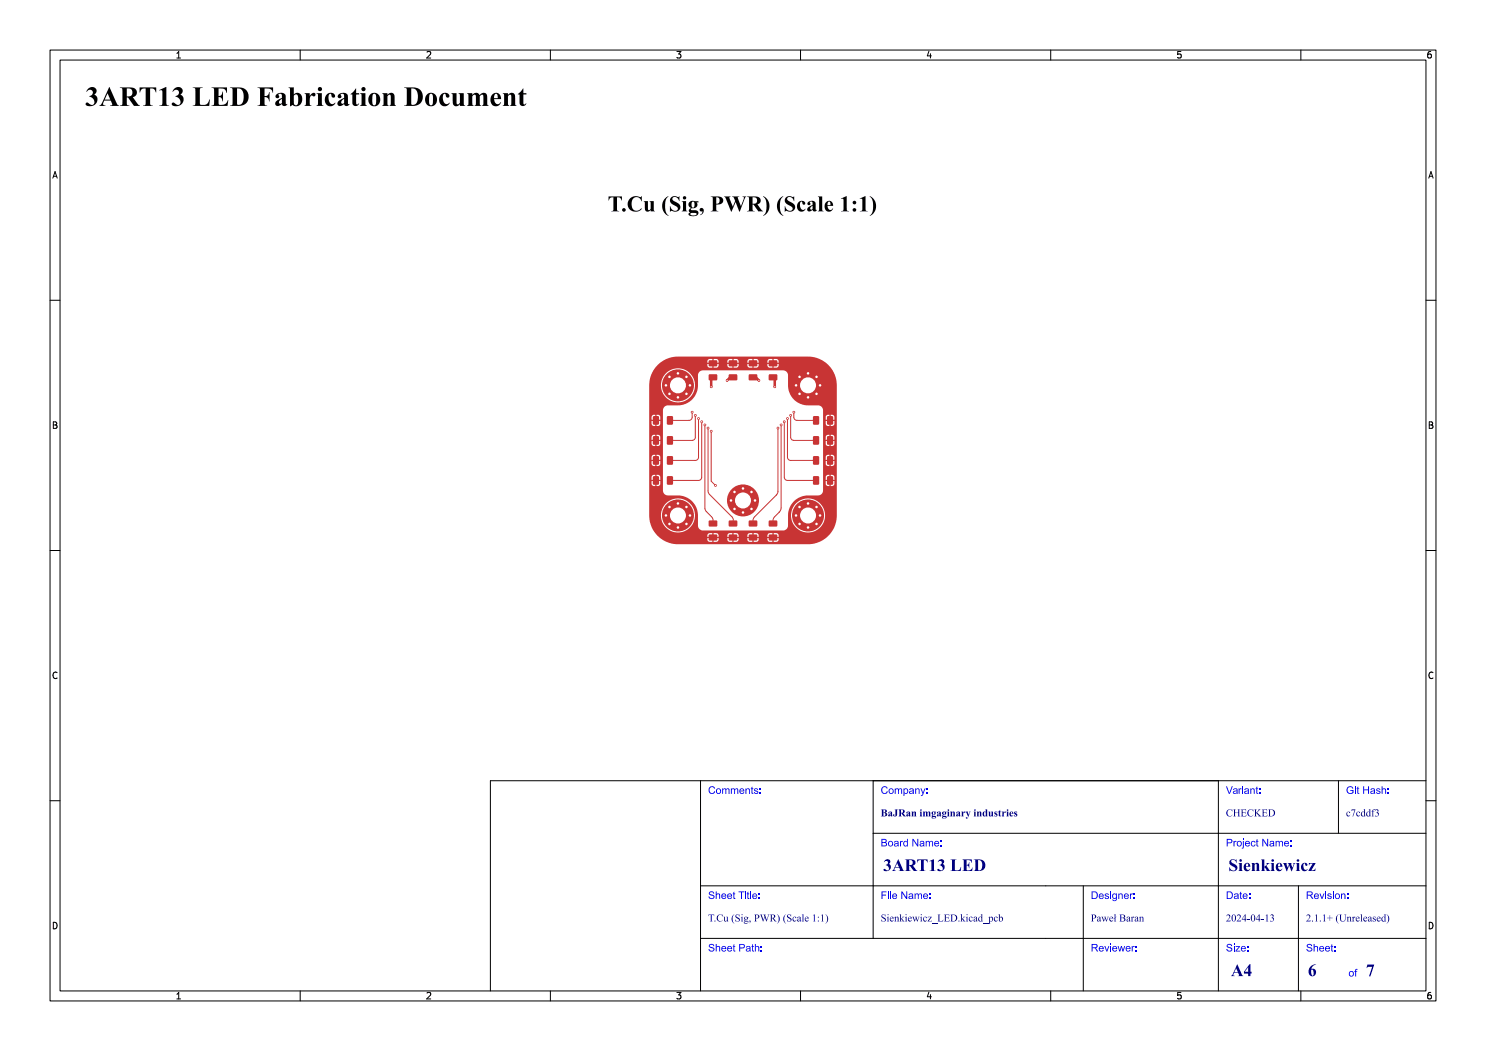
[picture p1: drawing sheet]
<svg xmlns="http://www.w3.org/2000/svg" width="297mm" height="210mm" viewBox="0 0 297 210" stroke-linecap="round" stroke-linejoin="round" font-family="sans-serif">
<defs><g id="words">
<text font-size="5.3" fill="#fff" x="17" y="21.5">3ART13 LED Fabrication Document</text>
<text font-size="4.3" fill="#fff" x="113.4" y="42.5">T.Cu (Sig, PWR) (Scale 1:1)</text>
<g font-size="3.3" fill="#fff">
<text x="176.5" y="174.3">3ART13 LED</text>
<text x="245.5" y="174.3">Sienkiewicz</text>
<text x="246" y="195.3">A4</text>
<text x="261.4" y="195.3">6</text>
<text x="273" y="195.3">7</text>
</g>
<g font-size="2" fill="#fff">
<text x="141.5" y="158.8">Comments:</text>
<text x="176" y="158.8">Company:</text>
<text x="245" y="158.8">Variant:</text>
<text x="269" y="158.8">Git Hash:</text>
<text x="176" y="163.3">BaJRan imgaginary industries</text>
<text x="245" y="163.3">CHECKED</text>
<text x="269" y="163.3">c7cddf3</text>
<text x="176" y="169.3">Board Name:</text>
<text x="245" y="169.3">Project Name:</text>
<text x="141.5" y="179.8">Sheet Title:</text>
<text x="176" y="179.8">File Name:</text>
<text x="218" y="179.8">Designer:</text>
<text x="245" y="179.8">Date:</text>
<text x="261" y="179.8">Revision:</text>
<text x="141.5" y="184.3">T.Cu (Sig, PWR) (Scale 1:1)</text>
<text x="176" y="184.3">Sienkiewicz_LED.kicad_pcb</text>
<text x="218" y="184.3">Paweł Baran</text>
<text x="245" y="184.3">2024-04-13</text>
<text x="261" y="184.3">2.1.1+ (Unreleased)</text>
<text x="141.5" y="190.3">Sheet Path:</text>
<text x="218" y="190.3">Reviewer:</text>
<text x="245" y="190.3">Size:</text>
<text x="261" y="190.3">Sheet:</text>
<text x="269.5" y="195.3">of</text>
</g>
<g font-size="1.7" fill="#fff">
<text x="35" y="11.6">1</text>
<text x="85" y="11.6">2</text>
<text x="135" y="11.6">3</text>
<text x="185" y="11.6">4</text>
<text x="235" y="11.6">5</text>
<text x="285" y="11.6">6</text>
<text x="10.5" y="35.6">A</text>
<text x="285.5" y="35.6">A</text>
<text x="10.5" y="85.6">B</text>
<text x="285.5" y="85.6">B</text>
<text x="10.5" y="135.6">C</text>
<text x="285.5" y="135.6">C</text>
<text x="10.5" y="185.6">D</text>
<text x="285.5" y="185.6">D</text>
<text x="35" y="199.7">1</text>
<text x="85" y="199.7">2</text>
<text x="135" y="199.7">3</text>
<text x="185" y="199.7">4</text>
<text x="235" y="199.7">5</text>
<text x="285" y="199.7">6</text>
</g>
</g></defs>
<g fill="none" stroke="#c83434" stroke-width=".2">
<path d="M138.3 83.4a.63 .63 0 0 1-.6 .6M139 87.4a.63 .63 0 0 1-.7 .6M139.6 91.4a.64 .64 0 0 1-.6 .6M140.2 95.4a.63 .63 0 0 1-.6 .6M141.5 98.1l.3 .7M155.5 98.2l-.3 .7M156.8 95.4a.64 .64 0 0 0 .6 .6M157.4 91.4a.64 .64 0 0 0 .6 .6M158 87.4a.63 .63 0 0 0 .7 .6M158.7 83.4a.63 .63 0 0 0 .6 .6M140.9 101.6l.3 .6M142.2 103.3l.3 .7"/>
<path d="M146.3 103.3l.3 .7M150.8 103.3l-.3 .7M154.8 103.3l-.3 .7M156.1 101.5l-.4 .8"/>
</g>
<g fill="#c83434">
<path d="M145.7 104h1.5l.2 .2v.9l-.3 .1h-1.3l-.2-.2z" fill-rule="evenodd"/>
<path d="M145.7 106.8h1.5l.2 .2v.9l-.3 .1h-1.3l-.2-.2z" fill-rule="evenodd"/>
<path d="M141.7 74.8h1.5l.2 .2v.9l-.3 .1h-1.3l-.2-.2z" fill-rule="evenodd"/>
<path d="M141.7 72h1.5l.2 .2v.9l-.3 .1h-1.3l-.2-.2z" fill-rule="evenodd"/>
<path d="M153.7 104h1.5l.2 .2v.9l-.3 .1h-1.3l-.2-.2z" fill-rule="evenodd"/>
<path d="M153.7 106.8h1.5l.2 .2v.9l-.3 .1h-1.3l-.2-.2z" fill-rule="evenodd"/>
<path d="M133.3 87.2l1-.1 .2 .2v1.3l-.1 .3h-.9l-.2-.2z" fill-rule="evenodd"/>
<path d="M130.5 87.2l1-.1 .2 .2v1.3l-.1 .3h-.9l-.2-.2z" fill-rule="evenodd"/>
<path d="M149.7 104h1.5l.2 .2v.9l-.3 .1h-1.3l-.2-.2z" fill-rule="evenodd"/>
<path d="M149.7 106.8h1.5l.2 .2v.9l-.3 .1h-1.3l-.2-.2z" fill-rule="evenodd"/>
<path d="M133.3 95.2l1-.1 .2 .2v1.3l-.1 .3h-.9l-.2-.2z" fill-rule="evenodd"/>
<path d="M130.5 95.2l1-.1 .2 .2v1.3l-.1 .3h-.9l-.2-.2z" fill-rule="evenodd"/>
<path d="M153.7 74.8h1.5l.2 .2v.9l-.3 .1h-1.3l-.2-.2z" fill-rule="evenodd"/>
<path d="M153.7 72h1.5l.2 .2v.9l-.3 .1h-1.3l-.2-.2z" fill-rule="evenodd"/>
<path d="M141.7 104h1.5l.2 .2v.9l-.3 .1h-1.3l-.2-.2z" fill-rule="evenodd"/>
<path d="M141.7 106.8h1.5l.2 .2v.9l-.3 .1h-1.3l-.2-.2z" fill-rule="evenodd"/>
<path d="M162.5 83.2l1-.1 .2 .2v1.3l-.1 .3h-.9l-.2-.2z" fill-rule="evenodd"/>
<path d="M165.3 83.2l1-.1 .2 .2v1.3l-.1 .3h-.9l-.2-.2z" fill-rule="evenodd"/>
<path d="M145.7 74.8h1.5l.2 .2v.9l-.3 .1h-1.3l-.2-.2z" fill-rule="evenodd"/>
<path d="M145.7 72h1.5l.2 .2v.9l-.3 .1h-1.3l-.2-.2z" fill-rule="evenodd"/>
<path d="M162.5 95.2l1-.1 .2 .2v1.3l-.1 .3h-.9l-.2-.2z" fill-rule="evenodd"/>
<path d="M165.3 95.2l1-.1 .2 .2v1.3l-.1 .3h-.9l-.2-.2z" fill-rule="evenodd"/>
<path d="M162.5 87.2l1-.1 .2 .2v1.3l-.1 .3h-.9l-.2-.2z" fill-rule="evenodd"/>
<path d="M165.3 87.2l1-.1 .2 .2v1.3l-.1 .3h-.9l-.2-.2z" fill-rule="evenodd"/>
<path d="M149.7 74.8h1.5l.2 .2v.9l-.3 .1h-1.3l-.2-.2z" fill-rule="evenodd"/>
<path d="M149.7 72h1.5l.2 .2v.9l-.3 .1h-1.3l-.2-.2z" fill-rule="evenodd"/>
<path d="M133.3 83.2l1-.1 .2 .2v1.3l-.1 .3h-.9l-.2-.2z" fill-rule="evenodd"/>
<path d="M130.5 83.2l1-.1 .2 .2v1.3l-.1 .3h-.9l-.2-.2z" fill-rule="evenodd"/>
<path d="M133.3 91.2l1-.1 .2 .2v1.3l-.1 .3h-.9l-.2-.2z" fill-rule="evenodd"/>
<path d="M130.5 91.2l1-.1 .2 .2v1.3l-.1 .3h-.9l-.2-.2z" fill-rule="evenodd"/>
<path d="M162.5 91.2l1-.1 .2 .2v1.3l-.1 .3h-.9l-.2-.2z" fill-rule="evenodd"/>
<path d="M165.3 91.2l1-.1 .2 .2v1.3l-.1 .3h-.9l-.2-.2z" fill-rule="evenodd"/>
</g>
<g fill="#c83434">
<circle cx="133.1" cy="77" r=".4"/>
<circle cx="133.8" cy="75.3" r=".4"/>
<circle cx="133.8" cy="78.7" r=".4"/>
<circle cx="135.5" cy="74.6" r=".4"/>
<circle cx="135.5" cy="77" r="3.2"/>
<circle cx="135.5" cy="79.4" r=".4"/>
<circle cx="137.2" cy="75.3" r=".4"/>
<circle cx="137.2" cy="78.7" r=".4"/>
<circle cx="137.9" cy="77" r=".4"/>
<circle cx="159.1" cy="77" r=".4"/>
<circle cx="159.8" cy="75.3" r=".4"/>
<circle cx="159.8" cy="78.7" r=".4"/>
<circle cx="161.5" cy="74.6" r=".4"/>
<circle cx="161.5" cy="77" r="3.2"/>
<circle cx="161.5" cy="79.4" r=".4"/>
<circle cx="163.2" cy="75.3" r=".4"/>
<circle cx="163.2" cy="78.7" r=".4"/>
<circle cx="163.9" cy="77" r=".4"/>
<circle cx="159.1" cy="103" r=".4"/>
<circle cx="159.8" cy="101.3" r=".4"/>
<circle cx="159.8" cy="104.7" r=".4"/>
<circle cx="161.5" cy="100.6" r=".4"/>
<circle cx="161.5" cy="103" r="3.2"/>
<circle cx="161.5" cy="105.4" r=".4"/>
<circle cx="163.2" cy="101.3" r=".4"/>
<circle cx="163.2" cy="104.7" r=".4"/>
<circle cx="163.9" cy="103" r=".4"/>
<circle cx="133.1" cy="103" r=".4"/>
<circle cx="133.8" cy="101.3" r=".4"/>
<circle cx="133.8" cy="104.7" r=".4"/>
<circle cx="135.5" cy="100.6" r=".4"/>
<circle cx="135.5" cy="103" r="3.2"/>
<circle cx="135.5" cy="105.4" r=".4"/>
<circle cx="137.2" cy="101.3" r=".4"/>
<circle cx="137.2" cy="104.7" r=".4"/>
<circle cx="137.9" cy="103" r=".4"/>
<circle cx="146.1" cy="100" r=".4"/>
<circle cx="146.8" cy="98.3" r=".4"/>
<circle cx="146.8" cy="101.7" r=".4"/>
<circle cx="148.5" cy="97.6" r=".4"/>
<circle cx="148.5" cy="100" r="3.2"/>
<circle cx="148.5" cy="102.4" r=".4"/>
<circle cx="150.2" cy="98.3" r=".4"/>
<circle cx="150.2" cy="101.7" r=".4"/>
<circle cx="150.9" cy="100" r=".4"/>
<circle cx="155.5" cy="85.5" r=".27"/>
<circle cx="158" cy="83" r=".27"/>
<circle cx="154.8" cy="77.3" r=".27"/>
<circle cx="142.1" cy="86.2" r=".27"/>
<circle cx="143" cy="97" r=".27"/>
<circle cx="142.1" cy="77.3" r=".27"/>
<circle cx="157.4" cy="83.6" r=".28"/>
<circle cx="141.5" cy="85.5" r=".28"/>
<circle cx="138.3" cy="82.4" r=".28"/>
<circle cx="140.9" cy="84.9" r=".28"/>
<circle cx="156.1" cy="84.9" r=".28"/>
<circle cx="139" cy="83" r=".27"/>
<circle cx="156.8" cy="84.3" r=".28"/>
<circle cx="145.3" cy="76" r=".27"/>
<circle cx="139.6" cy="83.6" r=".27"/>
<circle cx="158.7" cy="82.4" r=".27"/>
<circle cx="140.2" cy="84.3" r=".27"/>
<circle cx="151.7" cy="76" r=".27"/>
</g>
<g fill="none" stroke="#c83434" stroke-width=".2">
<path d="M133.9 88h4.4M133.9 92h5.1M133.9 84h3.8M133.9 96h5.7M138.3 82.4v1M139 83v4.4M139.6 83.6v7.8M140.2 84.3v11.1M140.9 84.9v16.7M141.5 85.5v12.6M141.8 98.8l4.5 4.5M142.2 86.2v9.9l.8 .9"/>
<path d="M155.2 98.9l-4.4 4.4M155.2 98.9h.1M155.5 85.5v12.7M156.1 84.9v16.6M156.8 84.3v11.1M157.4 83.6v7.8M157.4 96h5.7M158 92h5.1M158 83v4.4M158.7 88h4.4M158.7 82.4v1M159.3 84h3.8"/>
<path d="M137.2 101.3l-1.7 1.7M141.2 102.2l1 1.1M155.7 102.3l-.9 1M155.7 102.3h.1"/>
</g>
<path d="M142.5 75.4l-.3 .3v1.6M146.5 75.4h-.6l-.6 .6M150.5 75.4h.6l.6 .6M154.5 75.7v-.3l.4 .3v1.6" fill="none" stroke="#c83434" stroke-width=".5"/>
<path d="M131.4 72.9l1-.7h9v.3h2.2v-.3h1.8v.3h2.2v-.3h1.8v.3h2.2v-.3h1.8v.3h2.2v-.5l-.4-.3h-.6v.8h-.2v-.8l-.8 .1-.2 .4h-1.8l-.2-.4-.8-.1v.8h-.2v-.8l-.8 .1-.2 .4h-1.8l-.2-.4-.8-.1v.8h-.2v-.8l-.8 .1-.2 .4h-1.8l-.2-.4-.8-.1v.8h-.2v-.8l-.8 .1-.2 .4h-9l1.3-.7 1.4-.2h26.4a5.7 5.7 0 0 1 5.7 5.7v26.4a5.7 5.7 0 0 1-5.7 5.3h-26.5l-1.3-.2-1.3-.7h9l.1 .3 .3 .2h1.4l.4-.5h1.8l.1 .3 .3 .2h1.4l.4-.5h1.8l.1 .3 .3 .2h1.4l.4-.5h1.8l.4 .5h1.4l.4-.3v-.5h-1v.8h-.2v-.8h-1v.3h-1.8v-.3h-1v.8h-.2v-.8h-1v.3h-1.8v-.3h-1v.8h-.2v-.8h-1v.3h-1.8v-.3h-1v.8h-.2v-.8h-1v.3h-9l-1-.8h10v.3h2.2v-.3h1.8v.3h2.2v-.3h1.8v.3h2.2v-.3h1.8v.3h2.2v-.3l-.1-.3-.3-.2h-.6v.8h-.2v-.8l-.8 .1-.2 .4h-1.8l-.2-.4-.8-.1v.8h-.2v-.8l-.8 .1-.2 .4h-1.8l-.2-.4-.8-.1v.8h-.2v-.8l-.8 .1-.2 .4h-1.8l-.2-.4-.8-.1v.8h-.2v-.8l-.8 .1-.2 .4h-10l-.6-.7a5.7 5.7 0 0 1-1-3.5h2.3v.4a3.4 3.4 0 0 0 5.2 2.7 3.4 3.4 0 0 0 0-5.8 3.4 3.4 0 0 0-5.2 2.7h-2.3v-6.1h.4l.2 .3 .3 .1h.9l.4-.4v-.6h-.8v1h-.2v-1h-.8v.6h-.4v-1.4h.4v.6h1.8l-.1-.8-.3-.2h-.4v1h-.2v-1h-.5l-.3 .4h-.4v-2.6h.4l.2 .3 .3 .1h.9l.4-.4v-.6h-.8v1h-.2v-1h-.8v.6h-.4v-1.4h.4v.6h1.8l-.1-.8-.3-.2h-.4v1h-.2v-1h-.5l-.3 .4h-.4v-2.6h.4l.2 .3 .3 .1h.9l.4-.4v-.6h-.8v1h-.2v-1h-.8v.6h-.4v-1.4h.4v.6h1.8l-.1-.8-.3-.2h-.4v1h-.2v-1h-.5l-.3 .4h-.4v-2.6h.4l.2 .3 .3 .1h.9l.4-.4v-.6h-.8v1h-.2v-1h-.8v.6h-.4v-1.4h.4v.6h1.8l-.1-.8-.3-.2h-.4v1h-.2v-1h-.5l-.3 .4h-.4v-1.3h2.7v16a1 1 0 0 0 1 1l3 .1 1 .4 .8 .7 .7 .8 .4 1 .1 3a1 1 0 0 0 1 1h16.1a1 1 0 0 0 .9-1v-2.2h.6v.4a3.4 3.4 0 0 0 5.2 2.7 3.4 3.4 0 0 0 0-5.8 3.4 3.4 0 0 0-5.2 2.7h-.6l.2-1.1 .6-1.1 .9-.9 .8-.4 .9-.3h2.6a1 1 0 0 0 1-1v-1.3h.5l.2 .3 .3 .1h.9l.4-.4v-.6h-.8v1h-.2v-1h-.8v.6h-.5v-1.4h.5v.6h1.8l-.1-.8-.3-.2h-.4v1h-.2v-1h-.5l-.3 .4h-.5v-2.6h.5l.2 .3 .3 .1h.9l.4-.4v-.6h-.8v1h-.2v-1h-.8v.6h-.5v-1.4h.5v.6h1.8l-.1-.8-.3-.2h-.4v1h-.2v-1h-.5l-.3 .4h-.5v-2.6h.5l.2 .3 .3 .1h.9l.4-.4v-.6h-.8v1h-.2v-1h-.8v.6h-.5v-1.4h.5v.6h1.8l-.1-.8-.3-.2h-.4v1h-.2v-1h-.5l-.3 .4h-.5v-2.6h.5l.2 .3 .3 .1h.9l.4-.4v-.6h-.8v1h-.2v-1h-.8v.6h-.5v-1.4h.5v.6h1.8v-.6l-.3-.4h-.5v1h-.2v-1h-.5l-.3 .4h-.5v-1.3a1 1 0 0 0-1-1l-3-.1-1-.4-.8-.7-.7-.8-.4-1-.1-3.1a1 1 0 0 0-1-.9h-16a1 1 0 0 0-1 1l-.1 3-.4 1-.7 .8-.8 .7-1 .4-3 .1a1 1 0 0 0-1 1h-2.7v-5.2h2.3v.4a3.4 3.4 0 0 0 5.2 2.7 3.4 3.4 0 0 0 0-5.8 3.4 3.4 0 0 0-5.2 2.7h-2.3v-.2a5.7 5.7 0 0 1 1.6-3.6h10l.1 .3 .3 .2h1.4l.4-.5h1.8l.1 .3 .3 .2h1.4l.4-.5h1.8l.1 .3 .3 .2h1.4l.4-.5h1.8l.4 .5h1.4l.4-.3v-.5h-1v.8h-.2v-.8h-1v.3h-1.8v-.3h-1v.8h-.2v-.8h-1v.3h-1.8v-.3h-1v.8h-.2v-.8h-1v.3h-1.8v-.3h-1v.8h-.2v-.8h-1v.3h-10z" fill-rule="evenodd" fill="#c83434"/>
<g fill="#fff">
<circle cx="155.5" cy="85.5" r=".12"/>
<circle cx="158" cy="83" r=".13"/>
<circle cx="154.9" cy="77.3" r=".13"/>
<circle cx="142.2" cy="86.2" r=".13"/>
<circle cx="143" cy="97" r=".12"/>
<circle cx="142.2" cy="77.3" r=".13"/>
<circle cx="157.4" cy="83.6" r=".13"/>
<circle cx="141.5" cy="85.5" r=".12"/>
<circle cx="138.3" cy="82.4" r=".12"/>
<circle cx="140.9" cy="84.9" r=".13"/>
<circle cx="156.1" cy="84.9" r=".13"/>
<circle cx="139" cy="83" r=".13"/>
<circle cx="156.8" cy="84.3" r=".13"/>
<circle cx="145.3" cy="76" r=".12"/>
<circle cx="139.6" cy="83.6" r=".12"/>
<circle cx="158.7" cy="82.4" r=".12"/>
<circle cx="140.2" cy="84.3" r=".12"/>
<circle cx="151.7" cy="76" r=".12"/>
<circle cx="133.1" cy="77" r=".25"/>
<circle cx="133.8" cy="75.3" r=".25"/>
<circle cx="133.8" cy="78.7" r=".25"/>
<circle cx="135.5" cy="74.6" r=".25"/>
<circle cx="135.5" cy="77" r="1.6"/>
<circle cx="135.5" cy="79.4" r=".25"/>
<circle cx="137.2" cy="75.3" r=".25"/>
<circle cx="137.2" cy="78.7" r=".25"/>
<circle cx="137.9" cy="77" r=".25"/>
<circle cx="159.1" cy="77" r=".25"/>
<circle cx="159.8" cy="75.3" r=".25"/>
<circle cx="159.8" cy="78.7" r=".25"/>
<circle cx="161.5" cy="74.6" r=".25"/>
<circle cx="161.5" cy="77" r="1.6"/>
<circle cx="161.5" cy="79.4" r=".25"/>
<circle cx="163.2" cy="75.3" r=".25"/>
<circle cx="163.2" cy="78.7" r=".25"/>
<circle cx="163.9" cy="77" r=".25"/>
<circle cx="159.1" cy="103" r=".25"/>
<circle cx="159.8" cy="101.3" r=".25"/>
<circle cx="159.8" cy="104.7" r=".25"/>
<circle cx="161.5" cy="100.6" r=".25"/>
<circle cx="161.5" cy="103" r="1.6"/>
<circle cx="161.5" cy="105.4" r=".25"/>
<circle cx="163.2" cy="101.3" r=".25"/>
<circle cx="163.2" cy="104.7" r=".25"/>
<circle cx="163.9" cy="103" r=".25"/>
<circle cx="133.1" cy="103" r=".25"/>
<circle cx="133.8" cy="101.3" r=".25"/>
<circle cx="133.8" cy="104.7" r=".25"/>
<circle cx="135.5" cy="100.6" r=".25"/>
<circle cx="135.5" cy="103" r="1.6"/>
<circle cx="135.5" cy="105.4" r=".25"/>
<circle cx="137.2" cy="101.3" r=".25"/>
<circle cx="137.2" cy="104.7" r=".25"/>
<circle cx="137.9" cy="103" r=".25"/>
<circle cx="146.1" cy="100" r=".25"/>
<circle cx="146.8" cy="98.3" r=".25"/>
<circle cx="146.8" cy="101.7" r=".25"/>
<circle cx="148.5" cy="97.6" r=".25"/>
<circle cx="148.5" cy="100" r="1.6"/>
<circle cx="148.5" cy="102.4" r=".25"/>
<circle cx="150.2" cy="98.3" r=".25"/>
<circle cx="150.2" cy="101.7" r=".25"/>
<circle cx="150.9" cy="100" r=".25"/>
</g>
<g fill="none" stroke="#000" stroke-width=".2">
<path d="M10 10h277v190h-277zM12 12h273v186h-273zM35.3 11.6h.8M35.3 10.7l.4-.4v1.3M60 10v2M85.3 10.4l.5-.1 .3 .4-.8 .9h.8M110 10v2M135.3 10.3h.8l-.4 .5 .3 .1v.6l-.2 .1-.5-.1M160 10v2M185.7 10.2l-.4 1h.9M186 10.7v.9M210 10v2"/>
<path d="M236 10.3h-.6l-.1 .6 .2-.1 .5 .1 .1 .1-.1 .5-.2 .1-.5-.1M260 10v2M286 10.3l-.4 .1-.2 .2-.1 .7 .3 .3 .4-.1 .1-.5-.1-.1-.4-.1-.3 .2M10.6 35.6l.4-1.3 .4 1.3M10.7 35.2h.6M285.6 35.6l.4-1.3 .4 1.3M285.7 35.2h.6M10 60h2M285 60h2M10.7 84.3h.4l.2 .2-.2 .4 .2 .1 .1 .3-.2 .3h-.5zM10.7 84.9h.4M285.7 84.3h.4l.2 .2-.2 .4 .2 .1 .1 .3-.2 .3h-.5z"/>
<path d="M285.7 84.9h.4M10 110h2M285 110h2M11.4 134.4a.62 .62 0 0 0-.9 .5 .62 .62 0 0 0 .7 .7l.2-.1M286.4 134.4a.62 .62 0 0 0-.9 .5 .62 .62 0 0 0 .7 .7l.2-.1M10 160h2M285 160h2M10.7 184.3a.66 .66 0 0 1 .7 .6 .66 .66 0 0 1-.7 .7zM35.3 198.7l.4-.4v1.3M35.3 199.6h.8M60 198v2M85.3 198.4l.5-.1 .3 .4-.8 .9h.8"/>
<path d="M110 198v2M135.3 198.3h.8l-.4 .5 .3 .1v.6l-.2 .1-.5-.1M160 198v2M185.7 198.2l-.4 1h.9M186 198.7v.9M210 198v2M236 198.3h-.6l-.1 .6 .2-.1 .5 .1 .1 .1-.1 .5-.2 .1-.5-.1M260 198v2M285.7 184.3a.66 .66 0 0 1 .7 .6 .66 .66 0 0 1-.7 .7zM286 198.3l-.4 .1-.2 .2-.1 .8 .3 .2 .4-.1 .1-.5-.1-.1-.4-.1-.3 .2"/>
</g>
<path d="M261.9 193.1l.5-.3 .6-.1a1.13 1.13 0 0 0-.9 1 .73 .73 0 0 1 .9 .8 .73 .73 0 0 1-1.2 .4l-.3-.8h.5a.5 .5 0 0 0 .4 .8l.1-.1a.67 .67 0 0 0-.3-1l-.2 .3h-.5l.1-.5z" fill-rule="evenodd" fill="#00007f"/>
<g fill="#00f">
<path d="M261.3 188.7h.7l.2 .3-.1 .1a.32 .32 0 0 0-.4-.4 .32 .32 0 0 0-.2 .5h.2a.5 .5 0 0 1 .6 .6 .5 .5 0 0 1-.8 .3l-.4-.3v-.2h.2a.39 .39 0 0 0 .4 .4 .39 .39 0 0 0 .4-.4l-.8-.3-.1-.3z" fill-rule="evenodd"/>
<path d="M262.6 188.6h.1v.6l.4-.2 .3 .2v.9h-.1v-.7a.27 .27 0 0 0-.4-.2 .27 .27 0 0 0-.2 .3v.6h-.1z" fill-rule="evenodd"/>
<path d="M263.8 189.2l.1-.1a.51 .51 0 0 1 .5 0 .51 .51 0 0 1 .3 .5h-.9l.3 .4 .6-.2a.52 .52 0 0 1-.7 .3 .52 .52 0 0 1-.3-.6h.8l-.3-.3-.3 .3h-.2z" fill-rule="evenodd"/>
<path d="M265 189.2v-.1a.51 .51 0 0 1 .6 0 .51 .51 0 0 1 .2 .5h-.8l.3 .4 .5-.2a.52 .52 0 0 1-.6 .3 .52 .52 0 0 1-.4-.6h.8l-.3-.3-.3 .3h-.2z" fill-rule="evenodd"/>
<path d="M266.1 188.8l.2-.1v.3h.2v.2h-.2v.6l.2 .3a.27 .27 0 0 1-.3 0 .27 .27 0 0 1-.1-.3v-.6h-.2z" fill-rule="evenodd"/>
<path d="M266.7 189h.2v.2h-.2z" fill-rule="evenodd"/>
<path d="M266.7 189.9h.2v.2h-.2z" fill-rule="evenodd"/>
<path d="M269.8 194.1a.54 .54 0 0 1 .8 .2 .54 .54 0 0 1-.3 .7 .54 .54 0 0 1-.7-.4h.2a.37 .37 0 0 0 .5 .4 .37 .37 0 0 0 .1-.7l-.4-.1-.2 .4h-.2z" fill-rule="evenodd"/>
<path d="M270.9 193.7l.4-.1v.2l-.2 .1 .2 .3h-.3v.9h-.1v-.9h-.2z" fill-rule="evenodd"/>
</g>
<path d="M273.3 192.7h1.4l-.8 2.4h-.3l.7-1.9h-.9l-.3 .2z" fill-rule="evenodd" fill="#00007f"/>
<g fill="#00f">
<path d="M245.3 188.7h.7l.2 .3-.1 .1a.32 .32 0 0 0-.4-.4 .32 .32 0 0 0-.2 .5h.2a.5 .5 0 0 1 .6 .6 .5 .5 0 0 1-.8 .3l-.4-.3v-.2h.2a.39 .39 0 0 0 .4 .4 .39 .39 0 0 0 .4-.4l-.8-.3-.1-.3z" fill-rule="evenodd"/>
<path d="M246.6 188.6h.1v.2h-.1z" fill-rule="evenodd"/>
<path d="M246.6 189h.1v1.1h-.1z" fill-rule="evenodd"/>
<path d="M247 189h.8l-.7 1h.8v.1h-1l.7-.9h-.6z" fill-rule="evenodd"/>
<path d="M248.1 189.2l.1-.1a.51 .51 0 0 1 .6 0 .51 .51 0 0 1 .2 .5h-.8l.2 .4 .6-.2a.52 .52 0 0 1-.7 .3 .52 .52 0 0 1-.3-.6h.8l-.3-.3-.3 .3h-.2z" fill-rule="evenodd"/>
<path d="M249.3 189h.2v.2h-.2z" fill-rule="evenodd"/>
<path d="M249.3 189.9h.2v.2h-.2z" fill-rule="evenodd"/>
</g>
<g fill="#00007f">
<path d="M247.3 192.7l1 2.1 .2 .2h-1.1l.3-.1-.2-.5h-.9l-.1 .5 .3 .1h-.8l.6-.7h.8l-.3-.8-.4 .8h-.1z" fill-rule="evenodd"/>
<path d="M249.7 192.7h.2v1.5h.2v.3h-.2v.5h-.4v-.5h-.9v-.3h.9v-.9l-.7 .9h-.2z" fill-rule="evenodd"/>
</g>
<path d="M285 177h-41.5v21M243.5 187.5h41.5M259.5 187.5v10.5" fill="none" stroke="#000" stroke-width=".2"/>
<g fill="#00f">
<path d="M261.2 178.1h.6a.42 .42 0 0 1 .6 .4 .42 .42 0 0 1-.4 .4l.5 .7h-.2a.74 .74 0 0 0-.9-.6v.6h-.2v-.8l.9-.1a.25 .25 0 0 0 0-.3 .25 .25 0 0 0-.2-.1h-.5v.5h-.2z" fill-rule="evenodd"/>
<path d="M262.7 178.7a.51 .51 0 0 1 .7-.1 .51 .51 0 0 1 .2 .5h-.8l.2 .4 .6-.2a.52 .52 0 0 1-.7 .3 .52 .52 0 0 1-.3-.6h.8l-.3-.3-.3 .3h-.2z" fill-rule="evenodd"/>
<path d="M263.7 178.5h.2l.3 .9 .3-.9h.2l-.4 1.1h-.2z" fill-rule="evenodd"/>
<path d="M264.9 178.1h.2v.2h-.2z" fill-rule="evenodd"/>
<path d="M264.9 178.5h.2v1.1h-.2z" fill-rule="evenodd"/>
<path d="M265.4 178.6h.5l.2 .2h-.1a.21 .21 0 0 0-.3-.2 .21 .21 0 0 0-.1 .3 .43 .43 0 0 1 .4 .1 .43 .43 0 0 1 .2 .4l-.3 .2h-.4l-.2-.3h.2a.24 .24 0 0 0 .2 .3 .24 .24 0 0 0 .2-.4 .43 .43 0 0 1-.6-.5z" fill-rule="evenodd"/>
<path d="M266.4 178.1h.2v.2h-.2z" fill-rule="evenodd"/>
<path d="M266.4 178.5h.2v1.1h-.2z" fill-rule="evenodd"/>
<path d="M267 178.6a.55 .55 0 0 1 .8 .2 .55 .55 0 0 1-.3 .8 .55 .55 0 0 1-.7-.5h.2a.37 .37 0 0 0 .5 .4 .37 .37 0 0 0 .1-.7l-.4-.1-.2 .4h-.2z" fill-rule="evenodd"/>
<path d="M268 178.5h.2v.2l.3-.2a.35 .35 0 0 1 .4 .5v.6h-.2v-.6a.27 .27 0 0 0-.3-.3 .27 .27 0 0 0-.2 .3v.6h-.2z" fill-rule="evenodd"/>
<path d="M269.2 178.5h.3v.2h-.3z" fill-rule="evenodd"/>
<path d="M269.2 179.4h.3v.2h-.3z" fill-rule="evenodd"/>
</g>
<g fill="#00007f">
<path d="M261.2 182.8a.42 .42 0 0 1 .7 .1 .42 .42 0 0 1-.2 .6l-.4 .5 .7-.1-.1 .2h-.8a.88 .88 0 0 0 .5-1.1l-.2-.1-.3 .2z" fill-rule="evenodd"/>
<path d="M262.8 182.9l.4-.2v1.3l.2 .1h-.5l.1-.1v-.9v-.2z" fill-rule="evenodd"/>
<path d="M264.4 182.9l.4-.2v1.3l.2 .1h-.6l.2-.1v-.9v-.2z" fill-rule="evenodd"/>
<path d="M265.2 183.4h.6v-.5v.5l.6 .1h-.6v.5v-.5z" fill-rule="evenodd"/>
<path d="M267.3 182.8l.3-.1a1.42 1.42 0 0 0 0 1.9l-.5-.6a1.13 1.13 0 0 1 .2-1.2z" fill-rule="evenodd"/>
<path d="M267.6 182.7h.6l-.2 .2v.7a.41 .41 0 0 0 .5 .5 .41 .41 0 0 0 .3-.6v-.7l-.2-.1h.5l-.2 .2v.7a.55 .55 0 0 1-.5 .6 .55 .55 0 0 1-.6-.7v-.7z" fill-rule="evenodd"/>
<path d="M269.1 183.3l.4-.1v.2a.29 .29 0 0 1 .3-.2 .29 .29 0 0 1 .2 .3v.5l.2 .1h-.5l.2-.2-.1-.5-.1-.1-.2 .1v.6l.1 .1h-.4l.1-.1v-.4v-.3z" fill-rule="evenodd"/>
<path d="M270.2 183.3l.3-.1v.2l.2-.2h.2l-.4 .3v.5l.2 .1h-.5l.1-.1 .1-.6z" fill-rule="evenodd"/>
<path d="M271.1 183.3l.4-.1 .2 .2 .1 .1h-.7l.2 .4 .3 .1 .1-.2a.41 .41 0 0 1-.5 .3 .41 .41 0 0 1-.2-.6h.5l-.2-.3-.3 .3z" fill-rule="evenodd"/>
<path d="M271.9 182.8l.3-.1v1.3l.2 .1h-.5l.1-.1v-.9z" fill-rule="evenodd"/>
<path d="M272.6 183.3l.4-.1 .2 .2 .1 .1h-.7l.2 .4 .3 .1 .1-.2a.41 .41 0 0 1-.5 .3 .41 .41 0 0 1-.2-.6h.6l-.2-.3-.4 .3z" fill-rule="evenodd"/>
<path d="M273.5 183.2l.6 .1v.7l.2-.1-.2 .2-.7-.1v-.1l.3 .1 .2-.1v-.3l-.5 .3 .5-.4-.1-.3-.3 .3z" fill-rule="evenodd"/>
<path d="M274.4 183.2h.5v.3l-.1-.2h-.3l.1 .2a.34 .34 0 0 1 .4 .5 .34 .34 0 0 1-.6 .1v-.3l.2 .3 .3-.1-.5-.5z" fill-rule="evenodd"/>
<path d="M275.3 183.3l.4-.1 .2 .2v.1h-.6l.2 .4 .3 .1 .1-.2a.41 .41 0 0 1-.5 .3 .41 .41 0 0 1-.2-.6h.5l-.2-.3-.3 .3z" fill-rule="evenodd"/>
<path d="M276.6 182.8l.3-.1v1.3h.2l-.6 .2-.4-.2v-.4h.2l.2 .4h.2l-.1-.7h-.2l-.1 .3h-.2v-.1a.4 .4 0 0 1 .6-.3v-.4z" fill-rule="evenodd"/>
<path d="M277.1 182.7a1.08 1.08 0 0 1 0 1.9 1.42 1.42 0 0 0 0-1.9z" fill-rule="evenodd"/>
<circle cx="262.3" cy="184" r=".11"/>
<circle cx="263.9" cy="184" r=".11"/>
</g>
<path d="M259.5 177v10.5" fill="none" stroke="#000" stroke-width=".2"/>
<g fill="#00f">
<path d="M245.2 178.1h.5a.75 .75 0 0 1 .7 .8 .75 .75 0 0 1-.7 .7h-.5v-.1h.5a.58 .58 0 0 0 .5-.6 .58 .58 0 0 0-.5-.6h-.3v1.2h-.2z" fill-rule="evenodd"/>
<path d="M246.7 178.7l.2-.1a.47 .47 0 0 1 .6 0 .47 .47 0 0 1 0 .6l.1 .4-.2-.1-.5 .1-.3-.1v-.2l.6 .2 .2-.4-.8 .2a.57 .57 0 0 1 .8-.4l-.2-.2-.6 .1z" fill-rule="evenodd"/>
<path d="M247.9 178.3l.2-.1v.3h.1v.2h-.1v.6l.2 .3a.27 .27 0 0 1-.3 0 .27 .27 0 0 1-.1-.3v-.6h-.2z" fill-rule="evenodd"/>
<path d="M248.5 178.7a.51 .51 0 0 1 .6-.1 .51 .51 0 0 1 .3 .5h-.9l.3 .4 .6-.2a.52 .52 0 0 1-.7 .3 .52 .52 0 0 1-.3-.6h.8l-.3-.3-.3 .3h-.2z" fill-rule="evenodd"/>
<path d="M249.6 178.5h.2v.2h-.2z" fill-rule="evenodd"/>
<path d="M249.6 179.4h.2v.2h-.2z" fill-rule="evenodd"/>
</g>
<path d="M285 166.5h-41.5v10.5" fill="none" stroke="#000" stroke-width=".2"/>
<g fill="#00f">
<path d="M245.2 167.6h.5a.46 .46 0 0 1 .6 .5 .46 .46 0 0 1-.5 .4h-.4v.6h-.2v-.8h.7l.2-.2-.2-.3h-.5v.5h-.2z" fill-rule="evenodd"/>
<path d="M246.5 168h.2v.2l.4-.2v.2a.24 .24 0 0 0-.3 .1 .24 .24 0 0 0-.1 .3v.5h-.2z" fill-rule="evenodd"/>
<path d="M247.3 168.1a.54 .54 0 0 1 .9 .2 .54 .54 0 0 1-.3 .7 .54 .54 0 0 1-.7-.4h.2a.37 .37 0 0 0 .5 .4 .37 .37 0 0 0 .1-.7l-.4-.1-.2 .4h-.2z" fill-rule="evenodd"/>
<path d="M248.4 167.6h.2v.2h-.2z" fill-rule="evenodd"/>
<path d="M248.4 168h.2v1.2a.3 .3 0 0 1-.1 .3 .3 .3 0 0 1-.3 0l.2-.2z" fill-rule="evenodd"/>
<path d="M249 168.2v-.1a.51 .51 0 0 1 .6 0 .51 .51 0 0 1 .2 .5h-.8l.3 .4 .5-.2a.52 .52 0 0 1-.6 .3 .52 .52 0 0 1-.4-.6h.8l-.3-.3-.3 .3h-.2z" fill-rule="evenodd"/>
<path d="M250.2 168.1h.5l.2 .3h-.2a.34 .34 0 0 0-.5-.1 .34 .34 0 0 0 0 .5l.3 .2 .3-.3 .1 .1a.53 .53 0 0 1-.8 .2 .53 .53 0 0 1 0-.8z" fill-rule="evenodd"/>
<path d="M251.1 167.8l.2-.1v.3h.2v.2h-.2v.6l.2 .3a.27 .27 0 0 1-.3 0 .27 .27 0 0 1-.1-.3v-.6h-.1z" fill-rule="evenodd"/>
<path d="M252.3 167.6h.2l.8 1.2v-1.2h.2v1.5h-.2l-.8-1.2v1.2h-.2z" fill-rule="evenodd"/>
<path d="M253.9 168.1h.1a.47 .47 0 0 1 .6 0 .47 .47 0 0 1 .1 .6v.4l-.2-.1-.5 .1-.3-.1v-.2l.6 .2 .2-.4-.8 .2a.57 .57 0 0 1 .8-.4l-.2-.2-.6 .1z" fill-rule="evenodd"/>
<path d="M254.9 168h.2v.2l.4-.2 .2 .2 .3-.2 .3 .1 .1 1h-.2v-.9a.26 .26 0 0 0-.3 0 .26 .26 0 0 0-.1 .3v.6h-.2v-.8l-.3-.1-.2 .9h-.2z" fill-rule="evenodd"/>
<path d="M256.8 168.2v-.1a.51 .51 0 0 1 .6 0 .51 .51 0 0 1 .2 .5h-.8l.3 .4 .5-.2a.52 .52 0 0 1-.6 .3 .52 .52 0 0 1-.4-.6h.8l-.3-.3-.3 .3h-.2z" fill-rule="evenodd"/>
<path d="M257.9 168h.2v.2h-.2z" fill-rule="evenodd"/>
<path d="M257.9 168.9h.2v.2h-.2z" fill-rule="evenodd"/>
</g>
<g fill="#00007f">
<path d="M245.2 182.8a.42 .42 0 0 1 .6 .1 .42 .42 0 0 1-.1 .6l-.4 .5 .7-.1-.1 .2h-.8a.87 .87 0 0 0 .5-1.1l-.2-.1-.3 .2z" fill-rule="evenodd"/>
<path d="M246.3 182.8l.2-.1a.7 .7 0 0 1 .5 .7 .7 .7 0 0 1-.6 .7l-.3-.5 .2-.1a.36 .36 0 0 0 0 .4 .36 .36 0 0 0 .4 .1l.1-.8-.2-.4a.42 .42 0 0 0-.3 .7l-.2-.1z" fill-rule="evenodd"/>
<path d="M247.3 182.8a.42 .42 0 0 1 .6 .1 .42 .42 0 0 1-.1 .6l-.4 .5 .7-.1-.1 .2h-.8a.87 .87 0 0 0 .5-1.1l-.2-.1-.3 .2z" fill-rule="evenodd"/>
<path d="M248.8 182.7h.2v.9h.1v.2h-.1v.3h-.2v-.3h-.6v-.2h.6v-.7l-.6 .7z" fill-rule="evenodd"/>
<path d="M249.3 183.6h.5v.1h-.5z" fill-rule="evenodd"/>
<path d="M250.2 182.8l.1-.1a.7 .7 0 0 1 .6 .7 .7 .7 0 0 1-.6 .7l-.3-.5 .2-.1a.36 .36 0 0 0 0 .4 .36 .36 0 0 0 .3 .1l.2-.6-.2-.6a.34 .34 0 0 0-.3 .5v.2h-.2z" fill-rule="evenodd"/>
<path d="M251.6 182.7h.1v.9h.2v.2h-.2v.3h-.1v-.3h-.6v-.2h.6v-.7l-.6 .7z" fill-rule="evenodd"/>
<path d="M252.1 183.6h.5v.1h-.5z" fill-rule="evenodd"/>
<path d="M253 182.9l.3-.2v1.3l.2 .1h-.5l.2-.1v-1z" fill-rule="evenodd"/>
<path d="M254 182.8h.4a.31 .31 0 0 1 0 .5 .44 .44 0 0 1 .1 .7 .44 .44 0 0 1-.6 0 .34 .34 0 0 0 .6-.1 .34 .34 0 0 0-.4-.5 .28 .28 0 0 0 .3-.2 .28 .28 0 0 0-.1-.3 .28 .28 0 0 0-.4 .1z" fill-rule="evenodd"/>
</g>
<g fill="#00f">
<path d="M218.2 188.6h.6a.42 .42 0 0 1 .6 .4 .42 .42 0 0 1-.4 .4l.5 .7h-.2l-.4-.6h-.3h-.2v.6h-.2v-.8l.9-.1a.25 .25 0 0 0 0-.3 .25 .25 0 0 0-.2-.1h-.5v.5h-.2z" fill-rule="evenodd"/>
<path d="M219.7 189.2l.1-.1a.51 .51 0 0 1 .6 0 .51 .51 0 0 1 .2 .5h-.8l.2 .4 .6-.2a.52 .52 0 0 1-.7 .3 .52 .52 0 0 1-.3-.6h.8l-.3-.3-.3 .3h-.2z" fill-rule="evenodd"/>
<path d="M220.7 189h.2l.3 .9 .3-.9h.2l-.4 1.1h-.2z" fill-rule="evenodd"/>
<path d="M221.9 188.6h.2v.2h-.2z" fill-rule="evenodd"/>
<path d="M221.9 189h.2v1.1h-.2z" fill-rule="evenodd"/>
<path d="M222.4 189.2l.1-.1a.51 .51 0 0 1 .6 0 .51 .51 0 0 1 .2 .5h-.8l.2 .4 .6-.2a.52 .52 0 0 1-.7 .3 .52 .52 0 0 1-.3-.6h.8l-.3-.3-.3 .3h-.2z" fill-rule="evenodd"/>
<path d="M223.4 189h.2l.2 .9 .2-.9h.2l.2 .9 .3-.9h.2l-.4 1.1h-.2l-.2-.8-.2 .8h-.2z" fill-rule="evenodd"/>
<path d="M225.1 189.2l.1-.1a.51 .51 0 0 1 .6 0 .51 .51 0 0 1 .2 .5h-.8l.2 .4 .6-.2a.52 .52 0 0 1-.7 .3 .52 .52 0 0 1-.3-.6h.8l-.3-.3-.3 .3h-.2z" fill-rule="evenodd"/>
<path d="M226.2 189h.2v.2l.3-.2v.2a.24 .24 0 0 0-.3 .1 .24 .24 0 0 0 0 .3v.5h-.2z" fill-rule="evenodd"/>
<path d="M226.9 189h.3v.2h-.3z" fill-rule="evenodd"/>
<path d="M226.9 189.9h.3v.2h-.3z" fill-rule="evenodd"/>
</g>
<path d="M209 187.5h34.5M216.5 187.5v10.5" fill="none" stroke="#000" stroke-width=".2"/>
<g fill="#00f">
<path d="M218.2 178.1h.5a.75 .75 0 0 1 .7 .8 .75 .75 0 0 1-.7 .7h-.5v-.1h.5a.58 .58 0 0 0 .5-.6 .58 .58 0 0 0-.5-.6h-.3v1.2h-.2z" fill-rule="evenodd"/>
<path d="M219.7 178.7a.51 .51 0 0 1 .7-.1 .51 .51 0 0 1 .2 .5h-.8l.2 .4 .6-.2a.52 .52 0 0 1-.7 .3 .52 .52 0 0 1-.3-.6h.8l-.3-.3-.3 .3h-.2z" fill-rule="evenodd"/>
<path d="M220.9 178.6h.5l.2 .2h-.2a.21 .21 0 0 0-.2-.2 .21 .21 0 0 0-.1 .3 .43 .43 0 0 1 .4 .1 .43 .43 0 0 1 .1 .4l-.2 .2h-.4l-.2-.3h.1a.24 .24 0 0 0 .3 .3 .24 .24 0 0 0 .2-.4 .43 .43 0 0 1-.6-.5z" fill-rule="evenodd"/>
<path d="M221.9 178.1h.2v.2h-.2z" fill-rule="evenodd"/>
<path d="M221.9 178.5h.2v1.1h-.2z" fill-rule="evenodd"/>
<path d="M222.4 178.6l.3-.1 .4 .2v-.2h.1v1a.48 .48 0 0 1-.3 .6 .48 .48 0 0 1-.6-.4l.5 .2 .2-.1v-.2a.47 .47 0 0 1-.5-.1 .47 .47 0 0 1-.2-.4h.2a.34 .34 0 0 0 .4 .4 .34 .34 0 0 0 .1-.6 .3 .3 0 0 0-.3-.2 .3 .3 0 0 0-.2 .4h-.2z" fill-rule="evenodd"/>
<path d="M223.5 178.5h.2v.2l.3-.2 .3 .1 .1 1h-.2v-.6a.27 .27 0 0 0-.3-.3 .27 .27 0 0 0-.2 .3v.6h-.2z" fill-rule="evenodd"/>
<path d="M224.8 178.7a.51 .51 0 0 1 .6-.1 .51 .51 0 0 1 .2 .5h-.8l.3 .4 .5-.2a.52 .52 0 0 1-.6 .3 .52 .52 0 0 1-.4-.6h.8l-.3-.3-.3 .3h-.2z" fill-rule="evenodd"/>
<path d="M225.8 178.5h.2v.2l.4-.2v.2a.25 .25 0 0 0-.3 .1 .25 .25 0 0 0-.1 .3v.5h-.2z" fill-rule="evenodd"/>
<path d="M226.6 178.5h.2v.2h-.2z" fill-rule="evenodd"/>
<path d="M226.6 179.4h.2v.2h-.2z" fill-rule="evenodd"/>
</g>
<path d="M209 177h34.5M216.5 177v10.5" fill="none" stroke="#000" stroke-width=".2"/>
<g fill="#00007f">
<path d="M218 182.7h.6a.42 .42 0 0 1 .5 .5 .42 .42 0 0 1-.7 .3l.1 .5 .1 .1h-.6l.2-.1v-1.2h.2v.6a.31 .31 0 0 0 .5-.3 .31 .31 0 0 0-.5-.3z" fill-rule="evenodd"/>
<path d="M219.4 183.2l.5 .1 .1 .7 .1-.1-.1 .2-.7-.1v-.1l.3 .1 .2-.1v-.3l-.5 .3 .5-.4-.2-.3-.3 .3z" fill-rule="evenodd"/>
<path d="M220.1 183.2h.4l-.1 .1 .2 .6 .2-.4-.2-.3h.5l-.1 .1 .2 .6 .2-.6-.1-.1h.3l-.4 1-.3-.6-.3 .6z" fill-rule="evenodd"/>
<path d="M221.8 183.3l.4-.1 .3 .2v.1h-.6l.1 .4 .3 .1 .2-.2a.41 .41 0 0 1-.6 .3 .41 .41 0 0 1-.2-.6h.6l-.2-.3-.4 .3z" fill-rule="evenodd"/>
<path d="M222.6 182.8l.3-.1v.6l.2-.2-.2 .3 .1 .6 .1 .1h-.5l.2-.2v-.4l-.2 .2 .2-.3v-.5z" fill-rule="evenodd"/>
<path d="M223.7 182.7h.6a.38 .38 0 0 1 .5 .2 .38 .38 0 0 1-.2 .5 .39 .39 0 0 1 .3 .5 .39 .39 0 0 1-.5 .2h-.7l.2-.1v-.5h.2v.5a.37 .37 0 0 0 .5 0 .37 .37 0 0 0 0-.5 .37 .37 0 0 0-.5 0h-.2v-.7h.2v.6a.35 .35 0 0 0 .5-.1 .35 .35 0 0 0 0-.4 .35 .35 0 0 0-.5-.1z" fill-rule="evenodd"/>
<path d="M225.3 183.2l.5 .1v.7l.2-.1-.1 .2-.7-.1-.1-.1 .4 .1 .2-.1v-.3l-.6 .3 .6-.4-.2-.3-.3 .3z" fill-rule="evenodd"/>
<path d="M226 183.3l.3-.1v.2l.2-.2h.2l-.4 .3v.5l.2 .1h-.5l.2-.1v-.4z" fill-rule="evenodd"/>
<path d="M226.9 183.2l.5 .1 .1 .7 .1-.1-.1 .2-.7-.1v-.1l.3 .1 .2-.1v-.3l-.5 .3 .5-.4-.2-.3-.2 .3z" fill-rule="evenodd"/>
<path d="M227.6 183.3l.4-.1v.2a.29 .29 0 0 1 .3-.2 .29 .29 0 0 1 .2 .3v.5l.2 .1h-.5l.2-.2-.1-.5-.1-.1-.2 .1v.6l.1 .1h-.4l.1-.1v-.6z" fill-rule="evenodd"/>
</g>
<path d="M209 177h-34.5v10.5h34.5" fill="none" stroke="#000" stroke-width=".2"/>
<g fill="#00007f">
<path d="M176.3 182.8l.7-.1-.1 .5a.29 .29 0 0 0-.2-.4 .29 .29 0 0 0-.3 .4h.1a.49 .49 0 0 1 .5 .3 .49 .49 0 0 1-.1 .6l-.7 .1v-.5a.33 .33 0 0 0 .3 .4 .33 .33 0 0 0 .3-.4l-.1-.1a.51 .51 0 0 1-.5-.2 .51 .51 0 0 1 .1-.6z" fill-rule="evenodd"/>
<path d="M177.2 183.3l.4-.1v.8l.1 .1h-.4l.1-.1v-.4v-.3z" fill-rule="evenodd"/>
<path d="M178 183.3l.4-.1 .2 .2v.1h-.6l.1 .4 .3 .1 .2-.2a.41 .41 0 0 1-.6 .3 .41 .41 0 0 1-.1-.6h.5l-.2-.3-.3 .3z" fill-rule="evenodd"/>
<path d="M178.7 183.3l.3-.1v.2a.29 .29 0 0 1 .4-.2 .29 .29 0 0 1 .2 .3v.5l.1 .1h-.4l.1-.2v-.5l-.1-.1-.3 .1v.6l.2 .1h-.5l.2-.1v-.6z" fill-rule="evenodd"/>
<path d="M179.8 182.8l.3-.1v.9l.3-.3-.1-.1h.5l-.5 .3 .5 .6h-.5l-.2-.5v.4l.1 .1h-.4l.1-.2v-1z" fill-rule="evenodd"/>
<path d="M180.9 183.3l.3-.1v.8l.1 .1h-.4l.1-.1v-.4z" fill-rule="evenodd"/>
<path d="M181.6 183.3l.4-.1 .2 .2v.1h-.6l.2 .4 .3 .1 .1-.2a.41 .41 0 0 1-.5 .3 .41 .41 0 0 1-.2-.6h.5l-.2-.3-.3 .3z" fill-rule="evenodd"/>
<path d="M182.3 183.2h.4l-.1 .1 .2 .6 .2-.4-.2-.3h.5l-.1 .1 .2 .6 .2-.6-.1-.1h.3l-.4 1-.3-.6-.3 .6z" fill-rule="evenodd"/>
<path d="M183.9 183.3l.3-.1v.8l.2 .1h-.5l.1-.1v-.4v-.3z" fill-rule="evenodd"/>
<path d="M184.6 183.3l.4-.1 .2 .1-.1 .2a.28 .28 0 0 0-.3-.3 .28 .28 0 0 0-.1 .5l.2 .3 .3-.2a.43 .43 0 0 1-.6 .3 .43 .43 0 0 1 0-.7z" fill-rule="evenodd"/>
<path d="M185.4 183.2h.8l-.6 .9 .5-.1 .1-.2v.3h-.8l.6-.9-.4 .1-.2 .1z" fill-rule="evenodd"/>
<path d="M186.3 184.5l1 .1z" fill-rule="evenodd"/>
<path d="M187.4 182.7h.6l-.2 .2v1a.48 .48 0 0 0 .8-.2l-.2 .4h-1l.2-.2v-1z" fill-rule="evenodd"/>
<path d="M188.6 182.7h1.1v.3l-.1-.2h-.6v.6l.5-.1 .1-.1v.4l-.1-.1-.5-.1 .1 .6a.51 .51 0 0 0 .7-.2l-.1 .3h-1.1l.2-.2v-1z" fill-rule="evenodd"/>
<path d="M189.9 182.7h.6a.7 .7 0 0 1 .8 .7 .7 .7 0 0 1-.8 .7h-.6l.2-.1v-1.2h.2v1.2a.65 .65 0 0 0 .8-.7 .65 .65 0 0 0-1-.5z" fill-rule="evenodd"/>
<path d="M191.9 182.8l.4-.1v.9l.3-.3-.1-.1h.4l-.5 .3 .6 .6h-.5l-.2-.5v.4l.1 .1h-.5l.2-.2v-1z" fill-rule="evenodd"/>
<path d="M193 183.3l.4-.1v.8l.1 .1h-.4l.1-.1v-.4v-.3z" fill-rule="evenodd"/>
<path d="M193.8 183.3l.4-.1 .2 .1-.1 .2a.28 .28 0 0 0-.4-.3 .28 .28 0 0 0-.1 .5l.2 .3 .4-.2a.43 .43 0 0 1-.6 .3 .43 .43 0 0 1-.1-.7z" fill-rule="evenodd"/>
<path d="M194.7 183.2l.5 .1 .1 .7 .1-.1-.1 .2-.7-.1v-.1l.2 .1 .3-.1v-.3l-.5 .3 .5-.4-.2-.3-.2 .3z" fill-rule="evenodd"/>
<path d="M196 182.8l.3-.1v1.3h.2l-.6 .2-.3-.2-.1-.4h.2l.2 .4h.3l-.2-.7h-.2l-.1 .3h-.2v-.1a.41 .41 0 0 1 .7-.3l-.1-.4z" fill-rule="evenodd"/>
<path d="M196.5 184.5l1 .1z" fill-rule="evenodd"/>
<path d="M197.5 183.3l.3-.1v.2a.39 .39 0 0 1 .6-.1 .39 .39 0 0 1 .1 .5l-.3 .3h-.4l.1 .4 .1 .1h-.5l.2-.1v-1.1h.1l.1 .6a.33 .33 0 0 0 .4-.3 .33 .33 0 0 0-.4-.3h-.2z" fill-rule="evenodd"/>
<path d="M198.8 183.3l.4-.1 .2 .1-.1 .2a.28 .28 0 0 0-.4-.3 .28 .28 0 0 0-.1 .5l.2 .3 .4-.2a.43 .43 0 0 1-.6 .3 .43 .43 0 0 1-.1-.7z" fill-rule="evenodd"/>
<path d="M199.5 182.8l.3-.1v.7a.46 .46 0 0 1 .7 .2 .46 .46 0 0 1-.5 .6l-.3-.2v-.6h.1v.6a.32 .32 0 0 0 .5-.3 .32 .32 0 0 0-.5-.3h-.1l-.1-.5z" fill-rule="evenodd"/>
<circle cx="177.5" cy="182.8" r=".1"/>
<circle cx="181.1" cy="182.8" r=".1"/>
<circle cx="184.1" cy="182.8" r=".1"/>
<circle cx="191.7" cy="184" r=".11"/>
<circle cx="193.3" cy="182.8" r=".1"/>
</g>
<path d="M243.5 166.5h-69v10.5" fill="none" stroke="#000" stroke-width=".2"/>
<g fill="#00f">
<path d="M176.2 167.6l.9 .1 .1 .3-.2 .3 .3 .2a.45 .45 0 0 1-.1 .5 .45 .45 0 0 1-.5 .1h-.5v-.1l.9-.2-.1-.3-.6-.1v.6h-.2v-.7h.5a.24 .24 0 0 0 .3-.2 .24 .24 0 0 0-.2-.3h-.4v.5h-.2z" fill-rule="evenodd"/>
<path d="M177.7 168.1a.54 .54 0 0 1 .8 .2 .54 .54 0 0 1-.3 .7 .54 .54 0 0 1-.7-.4h.2a.37 .37 0 0 0 .5 .4 .37 .37 0 0 0 .1-.7l-.4-.1-.2 .4h-.2z" fill-rule="evenodd"/>
<path d="M178.8 168.1h.1a.47 .47 0 0 1 .6 0 .47 .47 0 0 1 .1 .6l.1 .4-.3-.1-.5 .1-.2-.1v-.2l.6 .2 .1-.4-.7 .2a.57 .57 0 0 1 .7-.4l-.2-.2-.5 .1z" fill-rule="evenodd"/>
<path d="M179.9 168h.1v.2l.4-.2v.2a.24 .24 0 0 0-.3 .1 .24 .24 0 0 0 0 .3v.5h-.2z" fill-rule="evenodd"/>
<path d="M180.7 168.1l.3-.1 .3 .2v-.6h.2v1.5h-.2v-.1l-.2 .1h-.4l-.2-.4 .2-.1a.34 .34 0 0 0 .5 .4 .34 .34 0 0 0 .1-.6l-.4-.2-.2 .4h-.2z" fill-rule="evenodd"/>
<path d="M182.4 167.6h.2l.7 1.2v-1.2h.2v1.5h-.2l-.8-1.2v1.2h-.1z" fill-rule="evenodd"/>
<path d="M183.9 168.1h.2a.47 .47 0 0 1 .5 0 .47 .47 0 0 1 .1 .6l.1 .4-.2-.1-.5 .1-.3-.1v-.2l.6 .2 .1-.4-.7 .2a.57 .57 0 0 1 .7-.4l-.1-.2-.6 .1z" fill-rule="evenodd"/>
<path d="M185 168h.2v.2l.4-.2 .2 .2 .3-.2 .3 .1 .1 1h-.2l-.1-.9a.26 .26 0 0 0-.3 0 .26 .26 0 0 0-.1 .3v.6h-.1l-.1-.8-.3-.1-.1 .9h-.2z" fill-rule="evenodd"/>
<path d="M186.8 168.2l.1-.1a.51 .51 0 0 1 .6 0 .51 .51 0 0 1 .2 .5h-.8l.2 .4 .6-.2a.52 .52 0 0 1-.7 .3 .52 .52 0 0 1-.3-.6h.8l-.3-.3-.3 .3h-.2z" fill-rule="evenodd"/>
<path d="M188 168h.2v.2h-.2z" fill-rule="evenodd"/>
<path d="M188 168.9h.2v.2h-.2z" fill-rule="evenodd"/>
<path d="M245 157.1h.2l.5 1.4 .5-1.4h.2l-.6 1.5h-.2z" fill-rule="evenodd"/>
<path d="M246.6 157.6h.1a.47 .47 0 0 1 .6 0 .47 .47 0 0 1 .1 .6v.4l-.2-.1-.5 .1-.3-.1v-.2l.6 .2 .2-.4-.8 .2a.57 .57 0 0 1 .8-.4l-.2-.2-.6 .1z" fill-rule="evenodd"/>
<path d="M247.6 157.5h.1v.2l.4-.2v.2a.24 .24 0 0 0-.3 .1 .24 .24 0 0 0-.1 .3v.5h-.1z" fill-rule="evenodd"/>
<path d="M248.3 157.1h.1v.2h-.1z" fill-rule="evenodd"/>
<path d="M248.3 157.5h.1v1.1h-.1z" fill-rule="evenodd"/>
<path d="M248.8 157.6h.1a.47 .47 0 0 1 .6 0 .47 .47 0 0 1 .1 .6l.1 .4-.3-.1-.5 .1-.2-.1v-.2l.6 .2 .1-.4-.7 .2a.57 .57 0 0 1 .7-.4l-.1-.2-.6 .1z" fill-rule="evenodd"/>
<path d="M249.9 157.5h.2v.2l.3-.2a.35 .35 0 0 1 .4 .5v.6h-.2v-.6a.27 .27 0 0 0-.3-.3 .27 .27 0 0 0-.2 .3v.6h-.2z" fill-rule="evenodd"/>
<path d="M251.1 157.3l.2-.1v.3h.2v.2h-.2v.6l.2 .3a.27 .27 0 0 1-.3 0 .27 .27 0 0 1-.1-.3v-.6h-.1z" fill-rule="evenodd"/>
<path d="M251.7 157.5h.2v.2h-.2z" fill-rule="evenodd"/>
<path d="M251.7 158.4h.2v.2h-.2z" fill-rule="evenodd"/>
</g>
<path d="M285 156h-41.5v10.5" fill="none" stroke="#000" stroke-width=".2"/>
<g fill="#00007f">
<path d="M245.3 161.9l1-.2v.5a.53 .53 0 0 0-.7-.4 .53 .53 0 0 0-.3 .8l.2 .3 .2 .2 .4-.1 .2-.2a.57 .57 0 0 1-.8 .3 .75 .75 0 0 1-.2-1.2z" fill-rule="evenodd"/>
<path d="M246.4 161.7h.6l-.1 .1-.1 .6h.7v-.6l-.2-.1h.6l-.2 .3v1l.2 .1h-.6l.2-.1v-.5h-.7l.1 .5 .1 .1h-.6l.2-.2v-1z" fill-rule="evenodd"/>
<path d="M248 161.7h1l.1 .3-.2-.2h-.5v.6l.4-.1 .1-.1v.4l-.1-.1-.4-.1v.6a.51 .51 0 0 0 .7-.2l-.1 .3h-1l.2-.2v-1z" fill-rule="evenodd"/>
<path d="M249.5 161.9l1-.2v.5a.53 .53 0 0 0-.7-.4 .53 .53 0 0 0-.3 .8l.1 .3 .3 .2 .4-.1 .2-.2a.57 .57 0 0 1-.8 .3 .75 .75 0 0 1-.2-1.2z" fill-rule="evenodd"/>
<path d="M250.6 161.7h.6l-.1 .1-.1 .6 .5-.5v-.2h.5l-.8 .7 .9 .7h-.6l.1-.1-.6-.6 .1 .6 .1 .1h-.6l.2-.2v-1z" fill-rule="evenodd"/>
<path d="M252.2 161.7h1l.1 .3-.2-.2h-.5v.6l.4-.1 .1-.1v.4l-.1-.1-.4-.1v.6a.51 .51 0 0 0 .7-.2l-.1 .3h-1l.2-.2v-1z" fill-rule="evenodd"/>
<path d="M253.4 161.7h.6a.7 .7 0 0 1 .8 .7 .7 .7 0 0 1-.7 .7h-.7l.2-.1v-1.2h.2v1.2a.65 .65 0 0 0 .8-.7 .65 .65 0 0 0-1-.5z" fill-rule="evenodd"/>
</g>
<path d="M243.5 156h-69v10.5" fill="none" stroke="#000" stroke-width=".2"/>
<g fill="#00f">
<path d="M176.3 157.3l.7-.2 .4 .3v.1l-.2 .1a.53 .53 0 0 0-.7-.2 .53 .53 0 0 0-.1 .8l.4 .3 .3-.1 .1-.3h.2a.74 .74 0 0 1-1.1 .4 .74 .74 0 0 1 0-1.2z" fill-rule="evenodd"/>
<path d="M177.8 157.6a.55 .55 0 0 1 .8 .2 .55 .55 0 0 1-.3 .8 .55 .55 0 0 1-.7-.5h.2a.37 .37 0 0 0 .5 .4 .37 .37 0 0 0 .1-.7l-.4-.1-.2 .4h-.2z" fill-rule="evenodd"/>
<path d="M178.8 157.5h.2v.2l.3-.2 .3 .2 .3-.2 .3 .1 .1 1h-.2l-.1-.9a.26 .26 0 0 0-.2 0 .26 .26 0 0 0-.1 .3v.6h-.2v-.8l-.4-.1-.1 .9h-.2z" fill-rule="evenodd"/>
<path d="M180.6 157.5h.1v.2a.5 .5 0 0 1 .8 .4 .5 .5 0 0 1-.7 .4v.5h-.2v-.9h.1a.33 .33 0 0 0 .4 .4 .33 .33 0 0 0 .2-.5l-.1-.3h-.2l-.3 .4h-.1z" fill-rule="evenodd"/>
<path d="M181.8 157.6h.2a.47 .47 0 0 1 .5 0 .47 .47 0 0 1 .1 .6l.1 .4-.2-.1-.5 .1-.3-.1v-.2l.6 .2 .1-.4-.7 .2a.57 .57 0 0 1 .7-.4l-.1-.2-.6 .1z" fill-rule="evenodd"/>
<path d="M182.9 157.5h.2v.2l.3-.2a.35 .35 0 0 1 .4 .5v.6h-.2v-.6a.27 .27 0 0 0-.3-.3 .27 .27 0 0 0-.2 .3v.6h-.2z" fill-rule="evenodd"/>
<path d="M184 157.5h.2l.3 .9 .3-.9h.2l-.5 1.3-.3 .3-.1-.1v-.1h.2l.1-.3z" fill-rule="evenodd"/>
<path d="M185.2 157.5h.2v.2h-.2z" fill-rule="evenodd"/>
<path d="M185.2 158.4h.2v.2h-.2z" fill-rule="evenodd"/>
</g>
<g fill="#00007f">
<path d="M176.1 161.7l1 .1 .2 .4-.4 .2 .3 .1 .1 .2a.46 .46 0 0 1-.5 .4h-.7l.1-.2h.4a.29 .29 0 0 0 .4-.2 .29 .29 0 0 0-.4-.3v.5h-.4v-.5h.4a.29 .29 0 0 0 .3-.3 .29 .29 0 0 0-.3-.3v.6h-.4v-.6z" fill-rule="evenodd"/>
<path d="M177.6 162.3l.4-.2 .2 .1 .2 .9h-.8l-.1-.2h.5v-.3l-.2 .3h-.3l.5-.4v-.3l-.2 .1v.2l-.1 .1-.2-.1z" fill-rule="evenodd"/>
<path d="M178.8 161.7h.7l-.2 .1v.9a.38 .38 0 0 1-.3 .5 .38 .38 0 0 1-.4-.5l.2 .1-.1 .3h.2l.1-1.2z" fill-rule="evenodd"/>
<path d="M179.6 161.7h.6a.41 .41 0 0 1 .6 .2 .41 .41 0 0 1-.3 .6l.5 .6h-.4l-.4-.6-.1 .5 .2 .1h-.7l.1-.1v-.6h.6l.2-.1a.32 .32 0 0 0-.1-.4 .32 .32 0 0 0-.3-.1v.6h-.4v-.6z" fill-rule="evenodd"/>
<path d="M181.2 162.3l.4-.2 .2 .1 .1 .8h.1l-.1 .1-.3-.1-.2 .1-.3-.1v-.1h.5v-.3l-.2 .3h-.3l.5-.4v-.2h-.2a.15 .15 0 0 1 0 .2 .15 .15 0 0 1-.2 0 .15 .15 0 0 1 0-.2z" fill-rule="evenodd"/>
<path d="M182.1 162.2h.4v.1l.5-.1 .2 .9h-.5v-.8l-.2 .1 .1 .7h-.5l.2-.2z" fill-rule="evenodd"/>
<path d="M183.8 162.2h.4l.1 .9h-.5l.1-.2z" fill-rule="evenodd"/>
<path d="M184.4 162.2h.4v.1l.4-.2 .2 .2 .2-.1a.28 .28 0 0 1 .3 0 .28 .28 0 0 1 0 .3l.1 .6h-.5l.2-.2-.1-.6-.2 .1 .1 .7h-.5l.1-.2-.1-.6-.2 .1 .1 .7h-.5l.1-.2z" fill-rule="evenodd"/>
<path d="M186.3 162.2h.8l-.2 .1a.42 .42 0 0 1 0 .5 .42 .42 0 0 1-.5 .1l.1 .1a.34 .34 0 0 1 .5 0 .34 .34 0 0 1 .1 .4l-.5 .2-.4-.2 .5 .1 .2-.1-.4-.1-.3 .1 .1-.2-.1-.2 .2-.2-.2-.3h.3l.1 .3 .1-.2-.1-.4-.1 .3h-.3z" fill-rule="evenodd"/>
<path d="M187.3 162.3l.4-.2 .3 .1v.8h.2l-.1 .1-.4-.1-.2 .1-.2-.1v-.1h.4v-.3l-.2 .3h-.2l.4-.4v-.2h-.2a.15 .15 0 0 1 0 .2 .15 .15 0 0 1-.2 0 .15 .15 0 0 1 0-.2z" fill-rule="evenodd"/>
<path d="M188.4 162.2h.8l-.2 .1a.42 .42 0 0 1 0 .5 .42 .42 0 0 1-.5 .1l.1 .1a.34 .34 0 0 1 .5 0 .34 .34 0 0 1 .1 .4l-.5 .2-.4-.2 .5 .1 .2-.1-.4-.1-.3 .1 .1-.2-.1-.2 .2-.2-.2-.3h.3l.1 .3 .1-.2-.1-.4-.1 .3h-.3z" fill-rule="evenodd"/>
<path d="M189.3 162.2h.4l.1 .9h-.5l.1-.2z" fill-rule="evenodd"/>
<path d="M189.9 162.2h.4v.1l.4-.1 .2 .9h-.4v-.8l-.2 .1 .1 .7h-.5l.1-.2z" fill-rule="evenodd"/>
<path d="M191.2 162.3l.3-.2 .3 .1 .2 .9h-.9v-.2h.5v-.3l-.2 .3h-.3l.5-.4-.1-.3-.2 .1 .1 .2-.1 .1-.2-.1z" fill-rule="evenodd"/>
<path d="M192.1 162.2h.4v.2l.1-.2a.16 .16 0 0 1 .2-.1 .16 .16 0 0 1 .1 .2l-.4 .2v.5l.1 .1h-.5l.1-.2z" fill-rule="evenodd"/>
<path d="M193 162.2h.5l-.1 .1 .2 .5 .2-.5-.1-.1h.3l-.5 1.2-.3 .2a.16 .16 0 0 1-.2-.1 .16 .16 0 0 1 .2-.2 .16 .16 0 0 1 .1 .2l.2-.3z" fill-rule="evenodd"/>
<path d="M194.6 162.2h.4l.1 .9h-.5l.1-.2z" fill-rule="evenodd"/>
<path d="M195.2 162.2h.4v.1l.4-.1 .2 .9h-.4v-.8l-.2 .1 .1 .7h-.5l.1-.2z" fill-rule="evenodd"/>
<path d="M196.9 161.7h.4v1.2l.1 .2-.4 .1v-.2a.37 .37 0 0 1-.5 .1 .37 .37 0 0 1-.1-.5h.3l.1 .4 .2-.1v-.5l-.1-.1h-.2v.3h-.3l.2-.4 .4 .1v-.5z" fill-rule="evenodd"/>
<path d="M197.5 162.2h.4l.1 .8 .2-.1-.1-.7h.4l.1 .9h-.4v-.1l-.2 .1a.29 .29 0 0 1-.3 0 .29 .29 0 0 1-.1-.3z" fill-rule="evenodd"/>
<path d="M198.8 162.2l.5-.1v.4l-.2-.3-.2 .1 .1 .1a.41 .41 0 0 1 .4 .5 .41 .41 0 0 1-.7 .3v-.4l.3 .3 .1-.2a.41 .41 0 0 1-.3-.7z" fill-rule="evenodd"/>
<path d="M199.9 161.8v.4h.2l-.2 .1v.7h.2l-.2 .1-.3-.1v-.7l-.1-.1z" fill-rule="evenodd"/>
<path d="M200.2 162.2h.4v.2l.1-.2a.16 .16 0 0 1 .2-.1 .16 .16 0 0 1 .1 .2l-.3 .2-.1 .5 .1 .1h-.5l.1-.2z" fill-rule="evenodd"/>
<path d="M201.1 162.2h.4l.1 .9h-.5l.1-.2z" fill-rule="evenodd"/>
<path d="M201.9 162.3l.5-.1 .1 .4-.5 .1 .2 .3 .3-.2a.41 .41 0 0 1-.6 .3 .41 .41 0 0 1-.1-.6h.5l-.1-.3-.2 .3h-.2z" fill-rule="evenodd"/>
<path d="M202.8 162.2l.5-.1v.4l-.3-.3-.1 .1 .1 .1a.41 .41 0 0 1 .3 .5 .41 .41 0 0 1-.6 .3v-.4l.3 .3v-.2a.41 .41 0 0 1-.2-.7z" fill-rule="evenodd"/>
<path d="M245.9 171.9l.5-.2 .6 .1 .2-.1-.1 .8a.53 .53 0 0 0-.4-.7 .53 .53 0 0 0-.6 .4l.2 .2a1.18 1.18 0 0 1 1 1.1 1.1 1.1 0 0 1-1.5 .5l-.1 .1 .1-.9a.6 .6 0 0 0 .4 .7 .6 .6 0 0 0 .7-.4l-.1-.2a1.36 1.36 0 0 1-1.1-1z" fill-rule="evenodd"/>
<path d="M247.5 172.5h.7v1.4l.2 .1h-.9l.2-.3v-1.1z" fill-rule="evenodd"/>
<path d="M248.8 172.6a.64 .64 0 0 1 .8-.1 .64 .64 0 0 1 .3 .7h-.9a.45 .45 0 0 0 .3 .6 .45 .45 0 0 0 .5-.2 .69 .69 0 0 1-.9 .4 .69 .69 0 0 1-.3-1l.9 .1-.1-.6a.31 .31 0 0 0-.4 .2 .31 .31 0 0 0 0 .3h-.4z" fill-rule="evenodd"/>
<path d="M250.1 172.5h.7v.2a.5 .5 0 0 1 .6-.3 .5 .5 0 0 1 .3 .7v.8l.1 .1h-.8l.2-.1v-1.1a.18 .18 0 0 0-.2-.2 .18 .18 0 0 0-.2 .1v1l.1 .3h-.8l.2-.3v-1.1z" fill-rule="evenodd"/>
<path d="M252 171.7h.7v1.5l.5-.5-.1-.2h.7l-.7 .5 .8 1h-.8l.1-.1-.4-.6-.1 .6 .2 .1h-.9l.2-.3v-1.8z" fill-rule="evenodd"/>
<path d="M253.9 172.5h.7v1.4l.2 .1h-.9l.2-.3v-1.1z" fill-rule="evenodd"/>
<path d="M255.2 172.6a.64 .64 0 0 1 .8-.1 .64 .64 0 0 1 .3 .7h-.9a.45 .45 0 0 0 .3 .6 .45 .45 0 0 0 .6-.2 .69 .69 0 0 1-1 .4 .69 .69 0 0 1-.3-1l.9 .1-.1-.6a.31 .31 0 0 0-.4 .2 .31 .31 0 0 0 0 .3h-.4z" fill-rule="evenodd"/>
<path d="M256.4 172.5h.8l-.1 .1 .3 .8 .2-.6-.2-.3h.8l-.2 .1 .3 .8 .3-.8-.2-.1h.5l-.2 .1-.5 1.5-.5-1.2-.6 1.2z" fill-rule="evenodd"/>
<path d="M259 172.5h.7v1.4l.2 .1h-.9l.2-.3v-1.1z" fill-rule="evenodd"/>
<path d="M260.3 172.6a.5 .5 0 0 1 .6-.2 .5 .5 0 0 1 .3 .6 .41 .41 0 0 1-.4-.5 .43 .43 0 0 0-.3 .7 .51 .51 0 0 0 .3 .6 .51 .51 0 0 0 .6-.1 .77 .77 0 0 1-1.2 .2 .77 .77 0 0 1 0-1.2z" fill-rule="evenodd"/>
<path d="M261.6 172.5h1.3l-.8 1.4a.7 .7 0 0 0 .8-.4v.5h-1.4l.9-1.4a.56 .56 0 0 0-.8 .3z" fill-rule="evenodd"/>
<path d="M176.9 171.9a.55 .55 0 0 1 .8-.2 .55 .55 0 0 1 0 .9 .81 .81 0 0 1 .1 1.2 .81 .81 0 0 1-1.2 0l.2-.2a.54 .54 0 0 0 .8 .2 .72 .72 0 0 0-.6-1 .41 .41 0 0 0 .5-.3 .41 .41 0 0 0-.3-.5 .41 .41 0 0 0-.5 .3z" fill-rule="evenodd"/>
<path d="M179.5 171.7l1 2.1 .2 .2h-1.1l.3-.1-.2-.5h-.8l-.1 .5 .3 .1h-.8l.5-.7h.9l-.4-.8-.3 .8h-.2z" fill-rule="evenodd"/>
<path d="M180.9 171.7h1a.7 .7 0 0 1 .9 .2 .7 .7 0 0 1 0 .9l-.3 .1 .8 1.1h-.7l-.7-1h-.2v.8l.3 .2h-1.1l.2-.1 .1-1h.6a.53 .53 0 0 0 .6-.6 .53 .53 0 0 0-.7-.4v1h-.5l-.1-1z" fill-rule="evenodd"/>
<path d="M183.3 171.7h2.1v.7a.64 .64 0 0 0-.8-.5v1.9l.4 .2h-1.3l.4-.2v-1.9a.63 .63 0 0 0-.8 .5z" fill-rule="evenodd"/>
<path d="M185.8 172.1l.9-.4v2.1l.3 .2h-1.2l.3-.1 .1-1.5-.1-.3z" fill-rule="evenodd"/>
<path d="M187.6 171.9a.55 .55 0 0 1 .9-.2 .55 .55 0 0 1-.1 .9 .81 .81 0 0 1 .2 1.2 .81 .81 0 0 1-1.3 0l.3-.2a.54 .54 0 0 0 .7 .2 .72 .72 0 0 0-.5-1 .41 .41 0 0 0 .5-.3 .41 .41 0 0 0-.3-.5 .41 .41 0 0 0-.5 .3z" fill-rule="evenodd"/>
<path d="M190 171.7h1.2l-.4 .3v1.8a.73 .73 0 0 0 1.2-.6v.8h-2l.2-.1 .1-.3v-1.6z" fill-rule="evenodd"/>
<path d="M192.3 171.7h1.9v.7a.69 .69 0 0 0-1-.5v.9a.56 .56 0 0 0 .5-.5v1.2l-.2-.5-.3-.1v.7a.32 .32 0 0 0 .1 .3 .32 .32 0 0 0 .4 0l.4-.1 .3-.5-.1 .7h-2l.3-.1v-.3v-1.7z" fill-rule="evenodd"/>
<path d="M194.6 171.7h1a1.17 1.17 0 0 1 1.3 1.2 1.17 1.17 0 0 1-1.3 1.1h-1l.3-.1v-.2h.6v.1a.53 .53 0 0 0 .6 0 .53 .53 0 0 0 .2-.6 .93 .93 0 0 0-.8-1.3v1.8h-.6v-1.7z" fill-rule="evenodd"/>
<circle cx="184.1" cy="161.9" r=".16"/>
<circle cx="189.5" cy="161.9" r=".16"/>
<circle cx="194.9" cy="161.9" r=".16"/>
<circle cx="201.4" cy="161.9" r=".16"/>
<circle cx="248" cy="171.9" r=".26"/>
<circle cx="254.4" cy="171.9" r=".26"/>
<circle cx="259.4" cy="171.9" r=".26"/>
</g>
<path d="M174.5 177h-34.5v21M140 187.5h34.5" fill="none" stroke="#000" stroke-width=".2"/>
<g fill="#00f">
<path d="M176.2 178.1h1v.2h-.8v.5h.7v.1h-.7v.7h-.2z" fill-rule="evenodd"/>
<path d="M177.4 178.1h.2v.2h-.2z" fill-rule="evenodd"/>
<path d="M177.4 178.5h.2v1.1h-.2z" fill-rule="evenodd"/>
<path d="M177.9 178.1h.2v1.5h-.2z" fill-rule="evenodd"/>
<path d="M178.4 178.7a.51 .51 0 0 1 .7-.1 .51 .51 0 0 1 .2 .5h-.8l.2 .4 .6-.2a.52 .52 0 0 1-.7 .3 .52 .52 0 0 1-.3-.6h.8l-.3-.3-.3 .3h-.2z" fill-rule="evenodd"/>
<path d="M180.1 178.1h.2l.8 1.2v-1.2h.2v1.5h-.2l-.8-1.2v1.2h-.2z" fill-rule="evenodd"/>
<path d="M181.7 178.7l.1-.1a.47 .47 0 0 1 .6 0 .47 .47 0 0 1 .1 .6l.1 .4-.3-.1-.5 .1-.2-.1v-.2l.6 .2 .1-.4-.7 .2a.57 .57 0 0 1 .7-.4l-.1-.2-.6 .1z" fill-rule="evenodd"/>
<path d="M182.8 178.5h.2v.2l.2-.2 .4 .2 .3-.2 .2 .1 .2 1h-.2l-.1-.9a.26 .26 0 0 0-.3 0 .26 .26 0 0 0-.1 .3v.6h-.2v-.8l-.3-.1-.1 .9h-.2z" fill-rule="evenodd"/>
<path d="M184.6 178.7a.51 .51 0 0 1 .6-.1 .51 .51 0 0 1 .3 .5h-.8l.2 .4 .6-.2a.52 .52 0 0 1-.7 .3 .52 .52 0 0 1-.3-.6h.8l-.3-.3-.3 .3h-.2z" fill-rule="evenodd"/>
<path d="M185.8 178.5h.2v.2h-.2z" fill-rule="evenodd"/>
<path d="M185.8 179.4h.2v.2h-.2z" fill-rule="evenodd"/>
<path d="M141.8 178.2h.7l.2 .3-.1 .1a.32 .32 0 0 0-.4-.4 .32 .32 0 0 0-.2 .5h.2a.5 .5 0 0 1 .6 .6 .5 .5 0 0 1-.8 .3l-.4-.3v-.2h.2a.39 .39 0 0 0 .4 .4 .39 .39 0 0 0 .4-.4l-.8-.3-.1-.3z" fill-rule="evenodd"/>
<path d="M143.1 178.1h.1v.6l.4-.2 .3 .2v.9h-.1v-.7a.27 .27 0 0 0-.4-.2 .27 .27 0 0 0-.2 .3v.6h-.1z" fill-rule="evenodd"/>
<path d="M144.3 178.7a.51 .51 0 0 1 .6-.1 .51 .51 0 0 1 .3 .5h-.9l.3 .4 .6-.2a.52 .52 0 0 1-.7 .3 .52 .52 0 0 1-.3-.6h.8l-.3-.3-.3 .3h-.2z" fill-rule="evenodd"/>
<path d="M145.5 178.7a.51 .51 0 0 1 .6-.1 .51 .51 0 0 1 .2 .5h-.8l.3 .4 .5-.2a.52 .52 0 0 1-.6 .3 .52 .52 0 0 1-.4-.6h.8l-.3-.3-.3 .3h-.2z" fill-rule="evenodd"/>
<path d="M146.6 178.3l.2-.1v.3h.2v.2h-.2v.6l.2 .3a.27 .27 0 0 1-.3 0 .27 .27 0 0 1-.1-.3v-.6h-.2z" fill-rule="evenodd"/>
<path d="M147.6 178.1h1.2v.2h-.5v1.3h-.2v-1.3h-.5z" fill-rule="evenodd"/>
<path d="M148.9 178.1h.2v.2h-.2z" fill-rule="evenodd"/>
<path d="M148.9 178.5h.2v1.1h-.2z" fill-rule="evenodd"/>
<path d="M149.4 178.3l.2-.1v.3h.2v.2h-.2v.6l.2 .3a.27 .27 0 0 1-.3 0 .27 .27 0 0 1-.1-.3v-.6h-.2z" fill-rule="evenodd"/>
<path d="M149.9 178.1h.2v1.5h-.2z" fill-rule="evenodd"/>
<path d="M150.5 178.7a.51 .51 0 0 1 .6-.1 .51 .51 0 0 1 .2 .5h-.8l.3 .4 .5-.2a.52 .52 0 0 1-.6 .3 .52 .52 0 0 1-.4-.6h.8l-.3-.3-.3 .3h-.2z" fill-rule="evenodd"/>
<path d="M151.6 178.5h.2v.2h-.2z" fill-rule="evenodd"/>
<path d="M151.6 179.4h.2v.2h-.2z" fill-rule="evenodd"/>
<path d="M141.8 188.7h.7l.2 .3-.1 .1a.32 .32 0 0 0-.4-.4 .32 .32 0 0 0-.2 .5h.2a.5 .5 0 0 1 .6 .6 .5 .5 0 0 1-.8 .3l-.4-.3v-.2h.2a.39 .39 0 0 0 .4 .4 .39 .39 0 0 0 .4-.4l-.8-.3-.1-.3z" fill-rule="evenodd"/>
<path d="M143.1 188.6h.1v.6l.4-.2 .3 .1v1h-.1v-.7a.27 .27 0 0 0-.4-.2 .27 .27 0 0 0-.2 .3v.6h-.1z" fill-rule="evenodd"/>
<path d="M144.3 189.2l.1-.1a.51 .51 0 0 1 .5 0 .51 .51 0 0 1 .3 .5h-.9l.3 .4 .6-.2a.52 .52 0 0 1-.7 .3 .52 .52 0 0 1-.3-.6h.8l-.3-.3-.3 .3h-.2z" fill-rule="evenodd"/>
<path d="M145.5 189.2v-.1a.51 .51 0 0 1 .6 0 .51 .51 0 0 1 .2 .5h-.8l.3 .4 .5-.2a.52 .52 0 0 1-.6 .3 .52 .52 0 0 1-.4-.6h.8l-.3-.3-.3 .3h-.2z" fill-rule="evenodd"/>
<path d="M146.6 188.8l.2-.1v.3h.2v.2h-.2v.6l.2 .3a.27 .27 0 0 1-.3 0 .27 .27 0 0 1-.1-.3v-.6h-.2z" fill-rule="evenodd"/>
<path d="M147.7 188.6h.6a.46 .46 0 0 1 .6 .5 .46 .46 0 0 1-.6 .4h-.4v.6h-.2v-.8h.8l.2-.2-.2-.3h-.6v.5h-.2z" fill-rule="evenodd"/>
<path d="M149.2 189.1h.1a.47 .47 0 0 1 .6 0 .47 .47 0 0 1 .1 .6l.1 .4-.3-.1-.5 .1-.2-.1v-.2l.6 .2 .1-.4-.7 .2a.57 .57 0 0 1 .7-.4l-.2-.2-.5 .1z" fill-rule="evenodd"/>
<path d="M150.3 188.8l.2-.1v.3h.2v.2h-.2v.6l.2 .3a.27 .27 0 0 1-.3 0 .27 .27 0 0 1-.1-.3v-.6h-.1z" fill-rule="evenodd"/>
<path d="M150.9 188.6h.2v.6l.3-.2 .3 .1 .1 1h-.2v-.7a.27 .27 0 0 0-.3-.2 .27 .27 0 0 0-.2 .3v.6h-.2z" fill-rule="evenodd"/>
<path d="M152.1 189h.2v.2h-.2z" fill-rule="evenodd"/>
<path d="M152.1 189.9h.2v.2h-.2z" fill-rule="evenodd"/>
</g>
<g fill="#00007f">
<path d="M141.6 182.7h1.1v.4l-.1-.2-.3-.1v1.2l.1 .1h-.5l.1-.1 .1-1.2h-.3l-.2 .3z" fill-rule="evenodd"/>
<path d="M143.5 182.9l.9-.2 .1 .5a.53 .53 0 0 0-.8-.4 .53 .53 0 0 0-.2 .8l.1 .3 .3 .2 .3-.1 .3-.2a.57 .57 0 0 1-.8 .3 .75 .75 0 0 1-.2-1.2z" fill-rule="evenodd"/>
<path d="M144.6 183.2h.3v.7l.1 .1 .3-.1v-.6l-.2-.1h.4v.8h.1l-.3 .2v-.2l-.5 .1-.1-.8z" fill-rule="evenodd"/>
<path d="M146.6 182.8l.2-.1a1.42 1.42 0 0 0 0 1.9l-.5-.6a1.13 1.13 0 0 1 .3-1.2z" fill-rule="evenodd"/>
<path d="M147.1 182.8l.7-.1v.5a.29 .29 0 0 0-.3-.4 .29 .29 0 0 0-.3 .4h.1a.49 .49 0 0 1 .5 .3 .49 .49 0 0 1-.1 .6l-.7 .1v-.5a.33 .33 0 0 0 .3 .4 .33 .33 0 0 0 .3-.4l-.1-.1a.51 .51 0 0 1-.4-.2 .51 .51 0 0 1 0-.6z" fill-rule="evenodd"/>
<path d="M148.1 183.3l.3-.1v.8l.1 .1h-.4l.1-.1v-.4v-.3z" fill-rule="evenodd"/>
<path d="M148.8 183.3l.8-.1-.2 .1v.4l-.5 .2 .6 .1a.43 .43 0 0 1-.3 .6 .43 .43 0 0 1-.5-.3 .43 .43 0 0 0 .4 .2 .43 .43 0 0 0 .4-.3l-.6-.1-.2 .2 .2-.5-.2-.3h.2l.1 .2a.22 .22 0 0 0 .3-.1 .22 .22 0 0 0-.1-.3 .22 .22 0 0 0-.3 .1l-.2 .1z" fill-rule="evenodd"/>
<path d="M149.8 184h.2l.1 .1-.4 .4 .3-.3-.2-.1z" fill-rule="evenodd"/>
<path d="M150.7 182.7h.5a.42 .42 0 0 1 .6 .5 .42 .42 0 0 1-.7 .3v.5l.2 .1h-.6l.2-.1v-1.2h.2v.6a.31 .31 0 0 0 .4-.3 .31 .31 0 0 0-.4-.3z" fill-rule="evenodd"/>
<path d="M151.9 182.7h.5l-.1 .2 .3 .9 .2-.7-.3-.4h.6l-.2 .2 .3 .9 .3-.9-.1-.2h.4l-.6 1.5-.3-.9-.4 .9z" fill-rule="evenodd"/>
<path d="M153.9 182.7l.7 .1 .3 .1a.35 .35 0 0 1-.3 .6l.6 .6h-.3l-.5-.6h-.1v.5l.2 .1h-.6l.2-.1v-1.2h.2v.6a.32 .32 0 0 0 .4-.3 .32 .32 0 0 0-.4-.3z" fill-rule="evenodd"/>
<path d="M155.3 182.7a1.08 1.08 0 0 1 0 1.9 1.42 1.42 0 0 0 0-1.9z" fill-rule="evenodd"/>
<path d="M156.9 182.8l.2-.1a1.42 1.42 0 0 0 0 1.9l-.5-.6a1.12 1.12 0 0 1 .3-1.2z" fill-rule="evenodd"/>
<path d="M157.4 182.8l.7-.1v.5a.29 .29 0 0 0-.3-.4 .29 .29 0 0 0-.3 .4h.1a.49 .49 0 0 1 .6 .3 .49 .49 0 0 1-.2 .6l-.7 .1v-.5a.33 .33 0 0 0 .3 .4 .33 .33 0 0 0 .3-.4v-.1a.51 .51 0 0 1-.5-.2 .51 .51 0 0 1 0-.6z" fill-rule="evenodd"/>
<path d="M158.5 183.3l.4-.1 .2 .1v.2a.28 .28 0 0 0-.4-.3 .28 .28 0 0 0-.1 .5l.2 .3 .4-.2a.43 .43 0 0 1-.7 .3 .43 .43 0 0 1 0-.7z" fill-rule="evenodd"/>
<path d="M159.5 183.2l.5 .1v.7l.2-.1-.1 .2-.7-.1-.1-.1 .3 .1 .2-.1v-.3l-.5 .3 .5-.4-.1-.3-.3 .3z" fill-rule="evenodd"/>
<path d="M160.2 182.8l.4-.1v1.3l.1 .1h-.4l.1-.1v-1.1z" fill-rule="evenodd"/>
<path d="M161 183.3l.4-.1 .2 .2v.1h-.6l.1 .4 .3 .1 .2-.2a.41 .41 0 0 1-.6 .3 .41 .41 0 0 1-.1-.6h.5l-.2-.3-.3 .3z" fill-rule="evenodd"/>
<path d="M162.5 182.9l.3-.2v1.3l.2 .1h-.5l.2-.1v-.9l-.1-.2z" fill-rule="evenodd"/>
<path d="M164.1 182.9l.4-.2v1.3l.2 .1h-.6l.2-.1v-.9v-.2z" fill-rule="evenodd"/>
<path d="M165 182.7a1.08 1.08 0 0 1 0 1.9 1.42 1.42 0 0 0 0-1.9z" fill-rule="evenodd"/>
<circle cx="142.9" cy="184" r=".11"/>
<circle cx="148.3" cy="182.8" r=".1"/>
<circle cx="163.6" cy="183.3" r=".11"/>
<circle cx="163.6" cy="184" r=".11"/>
</g>
<path d="M174.5 156h-34.5v21" fill="none" stroke="#000" stroke-width=".2"/>
<g fill="#00f">
<path d="M141.8 157.3l.7-.2 .4 .3v.1l-.2 .1a.53 .53 0 0 0-.7-.2 .53 .53 0 0 0-.1 .8l.4 .3 .3-.1 .1-.3h.2a.73 .73 0 0 1-1 .4 .73 .73 0 0 1-.1-1.1z" fill-rule="evenodd"/>
<path d="M143.3 157.6a.55 .55 0 0 1 .8 .2 .55 .55 0 0 1-.3 .8 .55 .55 0 0 1-.7-.5h.2a.37 .37 0 0 0 .5 .4 .37 .37 0 0 0 .1-.7l-.4-.1-.2 .4h-.2z" fill-rule="evenodd"/>
<path d="M144.3 157.5h.2v.2l.3-.2 .3 .2 .3-.2 .3 .1 .1 1h-.2l-.1-.9a.26 .26 0 0 0-.2 0 .26 .26 0 0 0-.1 .3v.6h-.2v-.8l-.4-.1-.1 .9h-.2z" fill-rule="evenodd"/>
<path d="M146.1 157.5h.1v.2l.3-.2 .4 .2 .2-.2 .3 .1 .2 1h-.2l-.1-.9a.26 .26 0 0 0-.3 0 .26 .26 0 0 0-.1 .3v.6h-.2v-.8l-.3-.1-.1 .9h-.2z" fill-rule="evenodd"/>
<path d="M147.9 157.7a.51 .51 0 0 1 .6-.1 .51 .51 0 0 1 .3 .5h-.8l.2 .4 .6-.2a.52 .52 0 0 1-.7 .3 .52 .52 0 0 1-.3-.6h.8l-.3-.3-.3 .3h-.2z" fill-rule="evenodd"/>
<path d="M149 157.5h.2v.2l.3-.2a.35 .35 0 0 1 .4 .5v.6h-.2v-.6a.27 .27 0 0 0-.3-.3 .27 .27 0 0 0-.2 .3v.6h-.2z" fill-rule="evenodd"/>
<path d="M150.2 157.3l.2-.1v.3h.2v.2h-.2v.6l.2 .3a.27 .27 0 0 1-.3 0 .27 .27 0 0 1-.1-.3v-.6h-.1z" fill-rule="evenodd"/>
<path d="M150.8 157.6h.5l.2 .2h-.1a.21 .21 0 0 0-.3-.2 .21 .21 0 0 0-.1 .3 .43 .43 0 0 1 .4 .1 .43 .43 0 0 1 .2 .4l-.6 .2-.3-.1v-.2h.2a.24 .24 0 0 0 .2 .3 .24 .24 0 0 0 .2-.4 .43 .43 0 0 1-.6-.5z" fill-rule="evenodd"/>
<path d="M151.8 157.5h.3v.2h-.3z" fill-rule="evenodd"/>
<path d="M151.8 158.4h.3v.2h-.3z" fill-rule="evenodd"/>
</g>
<path d="M140 156h-42v42M174.5 156h69" fill="none" stroke="#000" stroke-width=".2"/>
<g fill="#000">
<path d="M17.6 17.8a.89 .89 0 0 1 1.2-.4 .89 .89 0 0 1 .3 1.3l-.3 .2a1.27 1.27 0 0 1 .6 1.5 1.27 1.27 0 0 1-1.5 .8h-.5a.33 .33 0 0 1-.3-.5 .33 .33 0 0 1 .5-.2l.3 .3a.6 .6 0 0 0 .8 0 .6 .6 0 0 0 .1-.9l-.3-.3-.7-.3a.74 .74 0 0 0 .7-.5 .74 .74 0 0 0-.2-.8h-.5l-.6 .3z" fill-rule="evenodd"/>
<path d="M24 17.5h1.7a1.28 1.28 0 0 1 1.7 1l-.2 .5-.7 .4 1.4 1.8h-1.1l-1.2-1.7h-.3l.1 1.3 .5 .4h-1.9l.4-.3 .1-1.6h1a.84 .84 0 0 0 1-.9 .84 .84 0 0 0-1.2-.7v1.6h-.8l-.1-1.6z" fill-rule="evenodd"/>
<path d="M27.9 17.5h3.3v1a1.02 1.02 0 0 0-1.2-.8v3.1l.5 .4h-1.9l.4-.2 .1-.2v-3.1l-.7 .1-.5 .7z" fill-rule="evenodd"/>
<path d="M31.8 18l1.5-.6v3a.58 .58 0 0 0 .5 .8h-2l.6-.3 .1-2.4-.2-.4z" fill-rule="evenodd"/>
<path d="M34.8 17.8a.89 .89 0 0 1 1.2-.4 .89 .89 0 0 1 .3 1.3l-.3 .2a1.27 1.27 0 0 1 .6 1.5 1.27 1.27 0 0 1-1.4 .8h-.6a.33 .33 0 0 1-.3-.5 .33 .33 0 0 1 .5-.2l.3 .3a.6 .6 0 0 0 .9 0 .6 .6 0 0 0 0-.9l-.3-.3-.6-.3a.74 .74 0 0 0 .6-.5 .74 .74 0 0 0-.2-.8h-.5l-.5 .3z" fill-rule="evenodd"/>
<path d="M38.5 17.5h2l-.4 .1-.1 .2v2.9l.1 .2a1.28 1.28 0 0 0 1.7-1h.2l-.2 1.3h-3.3l.5-.2 .1-.5-.1-2.7-.1-.2z" fill-rule="evenodd"/>
<path d="M42.3 17.5h3.1v1.1h-.1a.96 .96 0 0 0-1.2-.9h-.4v1.5l.6-.2 .3-.7v2l-.4-.7-.5-.2v1.4a1.36 1.36 0 0 0 1.9-.8l-.1 1.2h-3.2l.4-.2 .1-.5v-2.7z" fill-rule="evenodd"/>
<path d="M46 17.5a5.9 5.9 0 0 1 2.7 .1 1.87 1.87 0 0 1 .9 2.2 1.87 1.87 0 0 1-2 1.4h-1.6l.4-.2 .1-.4h.9v.2a.65 .65 0 0 0 .7 .2 .65 .65 0 0 0 .4-.6 2.08 2.08 0 0 0-.6-2.7h-.5v2.9h-.9v-2.8z" fill-rule="evenodd"/>
<path d="M51.5 17.5h3.1v1h-.1a.95 .95 0 0 0-1.3-.8h-.3v1.5a.9 .9 0 0 0 1-.8v1.9a.95 .95 0 0 0-1-.9v1.5l.5 .3h-1.9l.4-.2 .1-.5v-2.7z" fill-rule="evenodd"/>
<path d="M55.2 18.9a1.05 1.05 0 0 1 1.2-.4 1.05 1.05 0 0 1 .7 1v1.2h.3a.52 .52 0 0 1-.5 .5 .52 .52 0 0 1-.6-.4 .75 .75 0 0 1-.6 .4 .75 .75 0 0 1-.7-.4l.1-.4h.6l.3 .3 .3-.1v-.9l-.4 .5-.2 .2h-.6l.3-.4 .9-.4v-.6a.33 .33 0 0 0-.5-.3 .33 .33 0 0 0 0 .6 .39 .39 0 0 1-.6 .3 .39 .39 0 0 1 0-.7z" fill-rule="evenodd"/>
<path d="M57.7 17.5h1v1.4a1.04 1.04 0 0 1 1.4-.1 1.04 1.04 0 0 1 .3 1.3 1.17 1.17 0 0 1-.7 1 1.17 1.17 0 0 1-1.2-.1l-.5 .2v-2.1h.7v1.6a.4 .4 0 0 0 .5 .4 .4 .4 0 0 0 .3-.4l.1-1.3a.46 .46 0 0 0-.3-.5 .46 .46 0 0 0-.6 .2h-.7l-.1-1.4z" fill-rule="evenodd"/>
<path d="M60.9 18.6h1v.6a.68 .68 0 0 1 .4-.6 .68 .68 0 0 1 .7 .1 .4 .4 0 0 1-.2 .6 .4 .4 0 0 1-.5-.2l-.3 .3-.1 1.2a.47 .47 0 0 0 .3 .6h-1.3l.2-.2v-.4v-1.6z" fill-rule="evenodd"/>
<path d="M63.3 18.6h1v2.3l.3 .3h-1.3l.2-.2 .1-.4-.1-1.7z" fill-rule="evenodd"/>
<path d="M67.6 18.9a1.05 1.05 0 0 1 1.2-.4 1.05 1.05 0 0 1 .7 1l.1 1.2h.2a.52 .52 0 0 1-.5 .5 .52 .52 0 0 1-.5-.4 .75 .75 0 0 1-.7 .4 .75 .75 0 0 1-.6-.4v-.4h.7l.3 .3 .3-.1v-.9l-.5 .5-.1 .2h-.7l.4-.4 .9-.4v-.6a.33 .33 0 0 0-.5-.3 .33 .33 0 0 0 0 .6 .39 .39 0 0 1-.7 .3 .39 .39 0 0 1 0-.7z" fill-rule="evenodd"/>
<path d="M71.1 17.7l.1 .9h.6v.3h-.6v1.8l.2 .2 .3-.3a.68 .68 0 0 1-.8 .6 .68 .68 0 0 1-.5-.9v-1.4l-.3-.1z" fill-rule="evenodd"/>
<path d="M72 18.6h1l.1 2.3 .2 .3h-1.3l.2-.2 .1-.4-.1-1.7z" fill-rule="evenodd"/>
<path d="M74.1 18.8a1.29 1.29 0 0 1 1.9 1.1 1.29 1.29 0 0 1-1.9 1.1l-.5-.9h.8v.6a.35 .35 0 0 0 .4 .4 .35 .35 0 0 0 .3-.4v-1.7a.37 .37 0 0 0-.4-.3 .37 .37 0 0 0-.3 .5v.9h-.8l.1-.7z" fill-rule="evenodd"/>
<path d="M76.4 18.6h1v.4a.79 .79 0 0 1 1.1-.4 .79 .79 0 0 1 .4 1v1.3l.2 .3h-1.2l.2-.3v-1.7a.28 .28 0 0 0-.2-.3 .28 .28 0 0 0-.4 .2l-.1 .2v1.3l.1 .4 .2 .2h-1.3l.2-.2 .1-.4-.1-1.7z" fill-rule="evenodd"/>
<path d="M80.8 17.5a5.9 5.9 0 0 1 2.7 .1 1.87 1.87 0 0 1 .9 2.2 1.87 1.87 0 0 1-2 1.4h-1.6l.4-.2 .1-.4h.9v.2a.65 .65 0 0 0 .7 .2 .65 .65 0 0 0 .4-.6 2.08 2.08 0 0 0-.6-2.7h-.5v2.9h-.9v-2.8z" fill-rule="evenodd"/>
<path d="M85.4 18.8a1.29 1.29 0 0 1 2 1.1 1.29 1.29 0 0 1-2 1.1l-.4-.9h.8v.6a.35 .35 0 0 0 .3 .4 .35 .35 0 0 0 .4-.4v-1.7a.37 .37 0 0 0-.5-.3 .37 .37 0 0 0-.2 .5v.9h-.8v-.7z" fill-rule="evenodd"/>
<path d="M90.2 18.6h1l.1 2a.27 .27 0 0 0 .2 .3 .27 .27 0 0 0 .3-.2l.1-.2v-1.3v-.4l-.3-.2h1.1v2.3l.3 .3h-1.1v-.4a.79 .79 0 0 1-1 .4 .79 .79 0 0 1-.4-1v-1.3z" fill-rule="evenodd"/>
<path d="M93.3 18.6h1.1v.4a.79 .79 0 0 1 .7-.5 .79 .79 0 0 1 .7 .5 .82 .82 0 0 1 1.1-.4 .82 .82 0 0 1 .5 1v1.3l.3 .3h-1.4l.3-.3v-1.7a.31 .31 0 0 0-.2-.3 .31 .31 0 0 0-.4 .2l-.1 .2v1.6l.3 .3h-1.3l.2-.4v-1.6a.3 .3 0 0 0-.2-.3 .3 .3 0 0 0-.4 .2l-.1 .2v1.3v.4l.3 .2h-1.4l.3-.2v-.4v-1.7z" fill-rule="evenodd"/>
<path d="M98.4 18.9a1.03 1.03 0 0 1 1.2-.2 1.03 1.03 0 0 1 .6 1.1h-1.4a.72 .72 0 0 0 .3 .9 .72 .72 0 0 0 1-.3 .95 .95 0 0 1-1.4 .8 1.38 1.38 0 0 1-.6-1.7l1.4 .1-.1-.6-.3-.3-.3 .3-.1 .5h-.6z" fill-rule="evenodd"/>
<path d="M100.5 18.6h1v.4a.79 .79 0 0 1 1.1-.4 .79 .79 0 0 1 .4 1v1.3l.2 .3h-1.3l.3-.3v-1.7a.28 .28 0 0 0-.2-.3 .28 .28 0 0 0-.4 .2l-.1 .2v1.3l.1 .4 .2 .2h-1.3l.2-.2 .1-.4-.1-1.7z" fill-rule="evenodd"/>
<path d="M104.5 17.7l.1 .9h.6v.3h-.6v1.8l.2 .2 .3-.3a.68 .68 0 0 1-.8 .6 .68 .68 0 0 1-.5-.9v-1.4l-.3-.1z" fill-rule="evenodd"/>
<path d="M21.8 17.4l1.6 3.4 .4 .4h-1.8l.4-.3-.3-.8h-1.3l-.2 .8 .5 .3h-1.2l.4-.5 .4-.8h1.3l-.5-1.3-.6 1.3h-.2z" fill-rule="evenodd"/>
<path d="M65.3 18.8a.84 .84 0 0 1 1.1-.3 .84 .84 0 0 1 .5 .9 .46 .46 0 0 1-.6 0 .46 .46 0 0 1-.1-.5l-.3-.2a1.36 1.36 0 0 0 .5 2.1l.6-.3a1.04 1.04 0 0 1-1.2 .7 1.04 1.04 0 0 1-.9-1l.1-.8z" fill-rule="evenodd"/>
<path d="M88.2 18.8a.84 .84 0 0 1 1-.3 .84 .84 0 0 1 .5 .9 .46 .46 0 0 1-.5 0 .46 .46 0 0 1-.1-.5l-.3-.2a1.36 1.36 0 0 0 .5 2.1l.5-.3a1.02 1.02 0 0 1-1 .8 1.02 1.02 0 0 1-1-.9v-.7z" fill-rule="evenodd"/>
<path d="M121.6 39.3h2.7v.8a.82 .82 0 0 0-1-.7v2.5l.4 .3h-1.5l.4-.3v-2.5a.81 .81 0 0 0-1 .7z" fill-rule="evenodd"/>
<path d="M125.9 39.7a2.37 2.37 0 0 1 2.2-.4l.2-.1v1a1.05 1.05 0 0 0-1.3-.8 1.05 1.05 0 0 0-.8 1.3 1.09 1.09 0 0 0 .6 1.3 1.09 1.09 0 0 0 1.4-.4v.2a1.58 1.58 0 0 1-2.2 .1 1.58 1.58 0 0 1-.1-2.2z" fill-rule="evenodd"/>
<path d="M132.9 39.7l.7-.5a3.2 3.2 0 0 0-.2 3.7l.2 .2a2.2 2.2 0 0 1-.7-3.4z" fill-rule="evenodd"/>
<path d="M134.2 39.4a1.69 1.69 0 0 1 1.5 0l.1-.2v1a.84 .84 0 0 0-.5-.7 .84 .84 0 0 0-.9 .1l.1 .4a2.28 2.28 0 0 1 1.5 1.4 1.2 1.2 0 0 1-1.9 .7l-.2 .2v-1.1a.98 .98 0 0 0 1.5 .7 .62 .62 0 0 0-.5-.8 .99 .99 0 0 1-.9-.6 .99 .99 0 0 1 .2-1.1z" fill-rule="evenodd"/>
<path d="M142.1 39.3h1.3a.84 .84 0 0 1 1.1 .4 .84 .84 0 0 1-.4 1.1l-.9 .1v1.1l.4 .2h-1.5l.3-.2 .1-1.3h.7a.65 .65 0 0 0 .6-.6 .65 .65 0 0 0-.6-.7v1.3h-.7l-.1-1.2z" fill-rule="evenodd"/>
<path d="M144.7 39.3h1.3l-.2 .1v.2l.7 1.7 .4-1.1a.96 .96 0 0 0-.6-.9h1.5l-.4 .2 .7 1.7 .6-1.5v-.3l-.3-.1h.8l-.3 .2-1 2.8-.9-1.9-.9 1.9-1.1-2.8z" fill-rule="evenodd"/>
<path d="M149.3 39.3h1.4a.95 .95 0 0 1 1 .1 .95 .95 0 0 1 .3 1l-.6 .4 1.1 1.4h-.9l-1-1.3h-.2v1l.4 .3h-1.5l.4-.2v-1.3h.8a.68 .68 0 0 0 .8-.7 .68 .68 0 0 0-.9-.6v1.3h-.7v-1.2z" fill-rule="evenodd"/>
<path d="M155.9 39.7l.7-.5a3.2 3.2 0 0 0-.2 3.7l.2 .2a2.2 2.2 0 0 1-.7-3.4z" fill-rule="evenodd"/>
<path d="M157.1 39.4a1.69 1.69 0 0 1 1.5 0l.1-.2v1a.84 .84 0 0 0-.5-.7 .84 .84 0 0 0-.9 .1l.1 .4a2.28 2.28 0 0 1 1.5 1.4 1.2 1.2 0 0 1-1.8 .7l-.3 .2v-1.1a.98 .98 0 0 0 1.6 .7 .62 .62 0 0 0-.6-.8 .99 .99 0 0 1-.9-.6 .99 .99 0 0 1 .2-1.1z" fill-rule="evenodd"/>
<path d="M163.5 39.3h.8l.1 2.7 .2 .2h-1.1l.2-.4v-2.3z" fill-rule="evenodd"/>
<path d="M168.1 39.7l1.1-.5v2.7l.2 .2 .3 .1h-1.6l.5-.2v-1.9l-.1-.4z" fill-rule="evenodd"/>
<path d="M171.8 39.7l1.2-.5v2.7l.1 .2 .3 .1h-1.5l.4-.2 .1-1.9-.1-.4z" fill-rule="evenodd"/>
<path d="M128.7 40.2h.8v1.6a.22 .22 0 0 0 .2 .2 .22 .22 0 0 0 .2-.1l.1-.2v-1.1l-.2-.4h.9v1.8l.2 .2h-.9v-.2a.64 .64 0 0 1-.8 .3 .64 .64 0 0 1-.3-.9v-1z" fill-rule="evenodd"/>
<path d="M136.3 40.2h.8v1.8l.3 .2h-1.1l.2-.4v-1.4z" fill-rule="evenodd"/>
<path d="M137.8 40.3l.7-.2 1.1 .1v.2h-.4a.79 .79 0 0 1 0 1 .79 .79 0 0 1-1 .2l-.1 .4a1.49 1.49 0 0 1 1.5 .4 .79 .79 0 0 1-1.1 .8 .67 .67 0 0 1-.9-.4h.4a.78 .78 0 0 0 1.2-.1l-.8-.2-.8 .3 .4-.3a.49 .49 0 0 1-.3-.6 .49 .49 0 0 1 .5-.3l-.5-.3-.1-.4h.6v.2a.29 .29 0 0 0 .3 .4 .29 .29 0 0 0 .3-.4v-.6a.26 .26 0 0 0-.3-.2 .26 .26 0 0 0-.2 .2l-.1 .4h-.6z" fill-rule="evenodd"/>
<path d="M139.9 41.7a.52 .52 0 0 1 .7 .1 .52 .52 0 0 1 0 .7l-.3 .3-.4 .1a.49 .49 0 0 0 .4-.7 .34 .34 0 0 1-.4-.1 .34 .34 0 0 1 0-.4z" fill-rule="evenodd"/>
<path d="M152.5 39.2a2.18 2.18 0 0 1 1.3 2 2.18 2.18 0 0 1-1.3 1.9 3.2 3.2 0 0 0 .2-3.7z" fill-rule="evenodd"/>
<path d="M159.6 40.4a.68 .68 0 0 1 .8-.3 .68 .68 0 0 1 .5 .7 .41 .41 0 0 1-.5 0 .41 .41 0 0 1-.1-.5h-.1a.99 .99 0 0 0 .4 1.6l.3-.2a.89 .89 0 0 1-1.1 .5 .89 .89 0 0 1-.5-1.2z" fill-rule="evenodd"/>
<path d="M161.5 40.4a.85 .85 0 0 1 .9-.3 .85 .85 0 0 1 .6 .8v1h.2a.42 .42 0 0 1-.4 .4 .42 .42 0 0 1-.4-.4 .56 .56 0 0 1-.6 .4 .56 .56 0 0 1-.5-.4l.1-.2h.5l.3 .2 .2-.1v-.7l-.5 .6h-.5l.3-.4 .7-.4v-.4a.27 .27 0 0 0-.4-.2 .27 .27 0 0 0 0 .4 .32 .32 0 0 1-.5 .2 .32 .32 0 0 1 0-.5z" fill-rule="evenodd"/>
<path d="M165.1 40.4a.83 .83 0 0 1 1-.2 .83 .83 0 0 1 .4 .9h-1.1a.58 .58 0 0 0 .3 .8 .58 .58 0 0 0 .8-.3 .85 .85 0 0 1-1.1 .7 .85 .85 0 0 1-.6-1.1v-.3l1.2 .1-.2-.7a.4 .4 0 0 0-.4 .2 .4 .4 0 0 0 0 .4h-.6z" fill-rule="evenodd"/>
<path d="M173.8 39.2a2.18 2.18 0 0 1 1.3 2 2.18 2.18 0 0 1-1.3 1.9 3.2 3.2 0 0 0 .2-3.7z" fill-rule="evenodd"/>
<circle cx="63.9" cy="17.8" r=".42"/>
<circle cx="72.6" cy="17.8" r=".42"/>
<circle cx="136.8" cy="39.5" r=".34"/>
<circle cx="124.7" cy="41.9" r=".36"/>
<circle cx="170.8" cy="41.9" r=".36"/>
<circle cx="170.8" cy="40.5" r=".36"/>
</g>
<g fill="#00007f">
<path d="M269.2 162.3l.4-.1 .2 .1v.2a.28 .28 0 0 0-.4-.3 .28 .28 0 0 0-.1 .5l.2 .3 .3-.2a.43 .43 0 0 1-.6 .3 .43 .43 0 0 1 0-.7z" fill-rule="evenodd"/>
<path d="M270.2 161.7h.7l-.5 1.5h-.1l.4-1.3h-.5l-.1 .2z" fill-rule="evenodd"/>
<path d="M271.2 162.3l.4-.1 .2 .1-.1 .2a.28 .28 0 0 0-.4-.3 .28 .28 0 0 0-.1 .5l.3 .3 .3-.2a.43 .43 0 0 1-.6 .3 .43 .43 0 0 1-.1-.7z" fill-rule="evenodd"/>
<path d="M272.5 161.8l.3-.1v1.3h.2l-.6 .2-.3-.2-.1-.4h.2l.2 .4h.3l-.2-.7h-.2l-.1 .3h-.2v-.1a.41 .41 0 0 1 .7-.3l-.1-.4z" fill-rule="evenodd"/>
<path d="M273.5 161.8l.4-.1v1.3h.1l-.6 .2-.3-.2v-.4h.1l.2 .4h.3l-.1-.7h-.3l-.1 .3h-.1v-.1a.4 .4 0 0 1 .6-.3v-.4z" fill-rule="evenodd"/>
<path d="M274.4 161.8l.3-.1 .2 .1v.1l-.3-.2-.1 .1v.4h.2h-.2v.8l.2 .1h-.6l.2-.1v-.8h-.2h.2z" fill-rule="evenodd"/>
<path d="M274.9 161.8h.5a.31 .31 0 0 1-.1 .5 .44 .44 0 0 1 .2 .7 .44 .44 0 0 1-.7 0 .34 .34 0 0 0 .6-.1 .34 .34 0 0 0-.4-.5 .28 .28 0 0 0 .4-.2 .28 .28 0 0 0-.2-.3 .28 .28 0 0 0-.3 .1z" fill-rule="evenodd"/>
</g>
<path d="M267.5 156v10.5" fill="none" stroke="#000" stroke-width=".2"/>
<g fill="#00f">
<path d="M269.3 157.3l.8-.2 .3 .3 .1 .1-.2 .1a.58 .58 0 0 0-.8-.2 .58 .58 0 0 0-.1 .8 .58 .58 0 0 0 .7 .2l.2-.1v-.3h-.4v-.1h.6v.5a.81 .81 0 0 1-1.1 .1 .81 .81 0 0 1-.1-1.2z" fill-rule="evenodd"/>
<path d="M270.8 157.1h.2v.2h-.2z" fill-rule="evenodd"/>
<path d="M270.8 157.5h.2v1.1h-.2z" fill-rule="evenodd"/>
<path d="M271.3 157.3l.2-.1v.3h.2v.2h-.2v.6l.2 .3a.27 .27 0 0 1-.3 0 .27 .27 0 0 1-.1-.3v-.6h-.2z" fill-rule="evenodd"/>
<path d="M272.4 157.1h.2v.6h.8v-.6h.2v1.5h-.2v-.7h-.8v.7h-.2z" fill-rule="evenodd"/>
<path d="M274 157.7l.1-.1a.47 .47 0 0 1 .6 0 .47 .47 0 0 1 .1 .6l.1 .4-.3-.1-.4 .1-.3-.1v-.2l.6 .2 .1-.4-.7 .2a.57 .57 0 0 1 .7-.4l-.1-.2-.6 .1z" fill-rule="evenodd"/>
<path d="M275.1 157.6h.6l.2 .2h-.2a.21 .21 0 0 0-.2-.2 .21 .21 0 0 0-.2 .3 .43 .43 0 0 1 .5 .1 .43 .43 0 0 1 .1 .4l-.5 .2-.3-.1-.1-.2h.2a.24 .24 0 0 0 .3 .3 .24 .24 0 0 0 .1-.4 .43 .43 0 0 1-.5-.5z" fill-rule="evenodd"/>
<path d="M276.1 157.1h.2v.6l.4-.2 .3 .2v.9h-.2v-.7a.27 .27 0 0 0-.3-.2 .27 .27 0 0 0-.2 .3v.6h-.2z" fill-rule="evenodd"/>
<path d="M277.4 157.5h.2v.2h-.2z" fill-rule="evenodd"/>
<path d="M277.4 158.4h.2v.2h-.2z" fill-rule="evenodd"/>
</g>
<use href="#words"/>
</svg>
